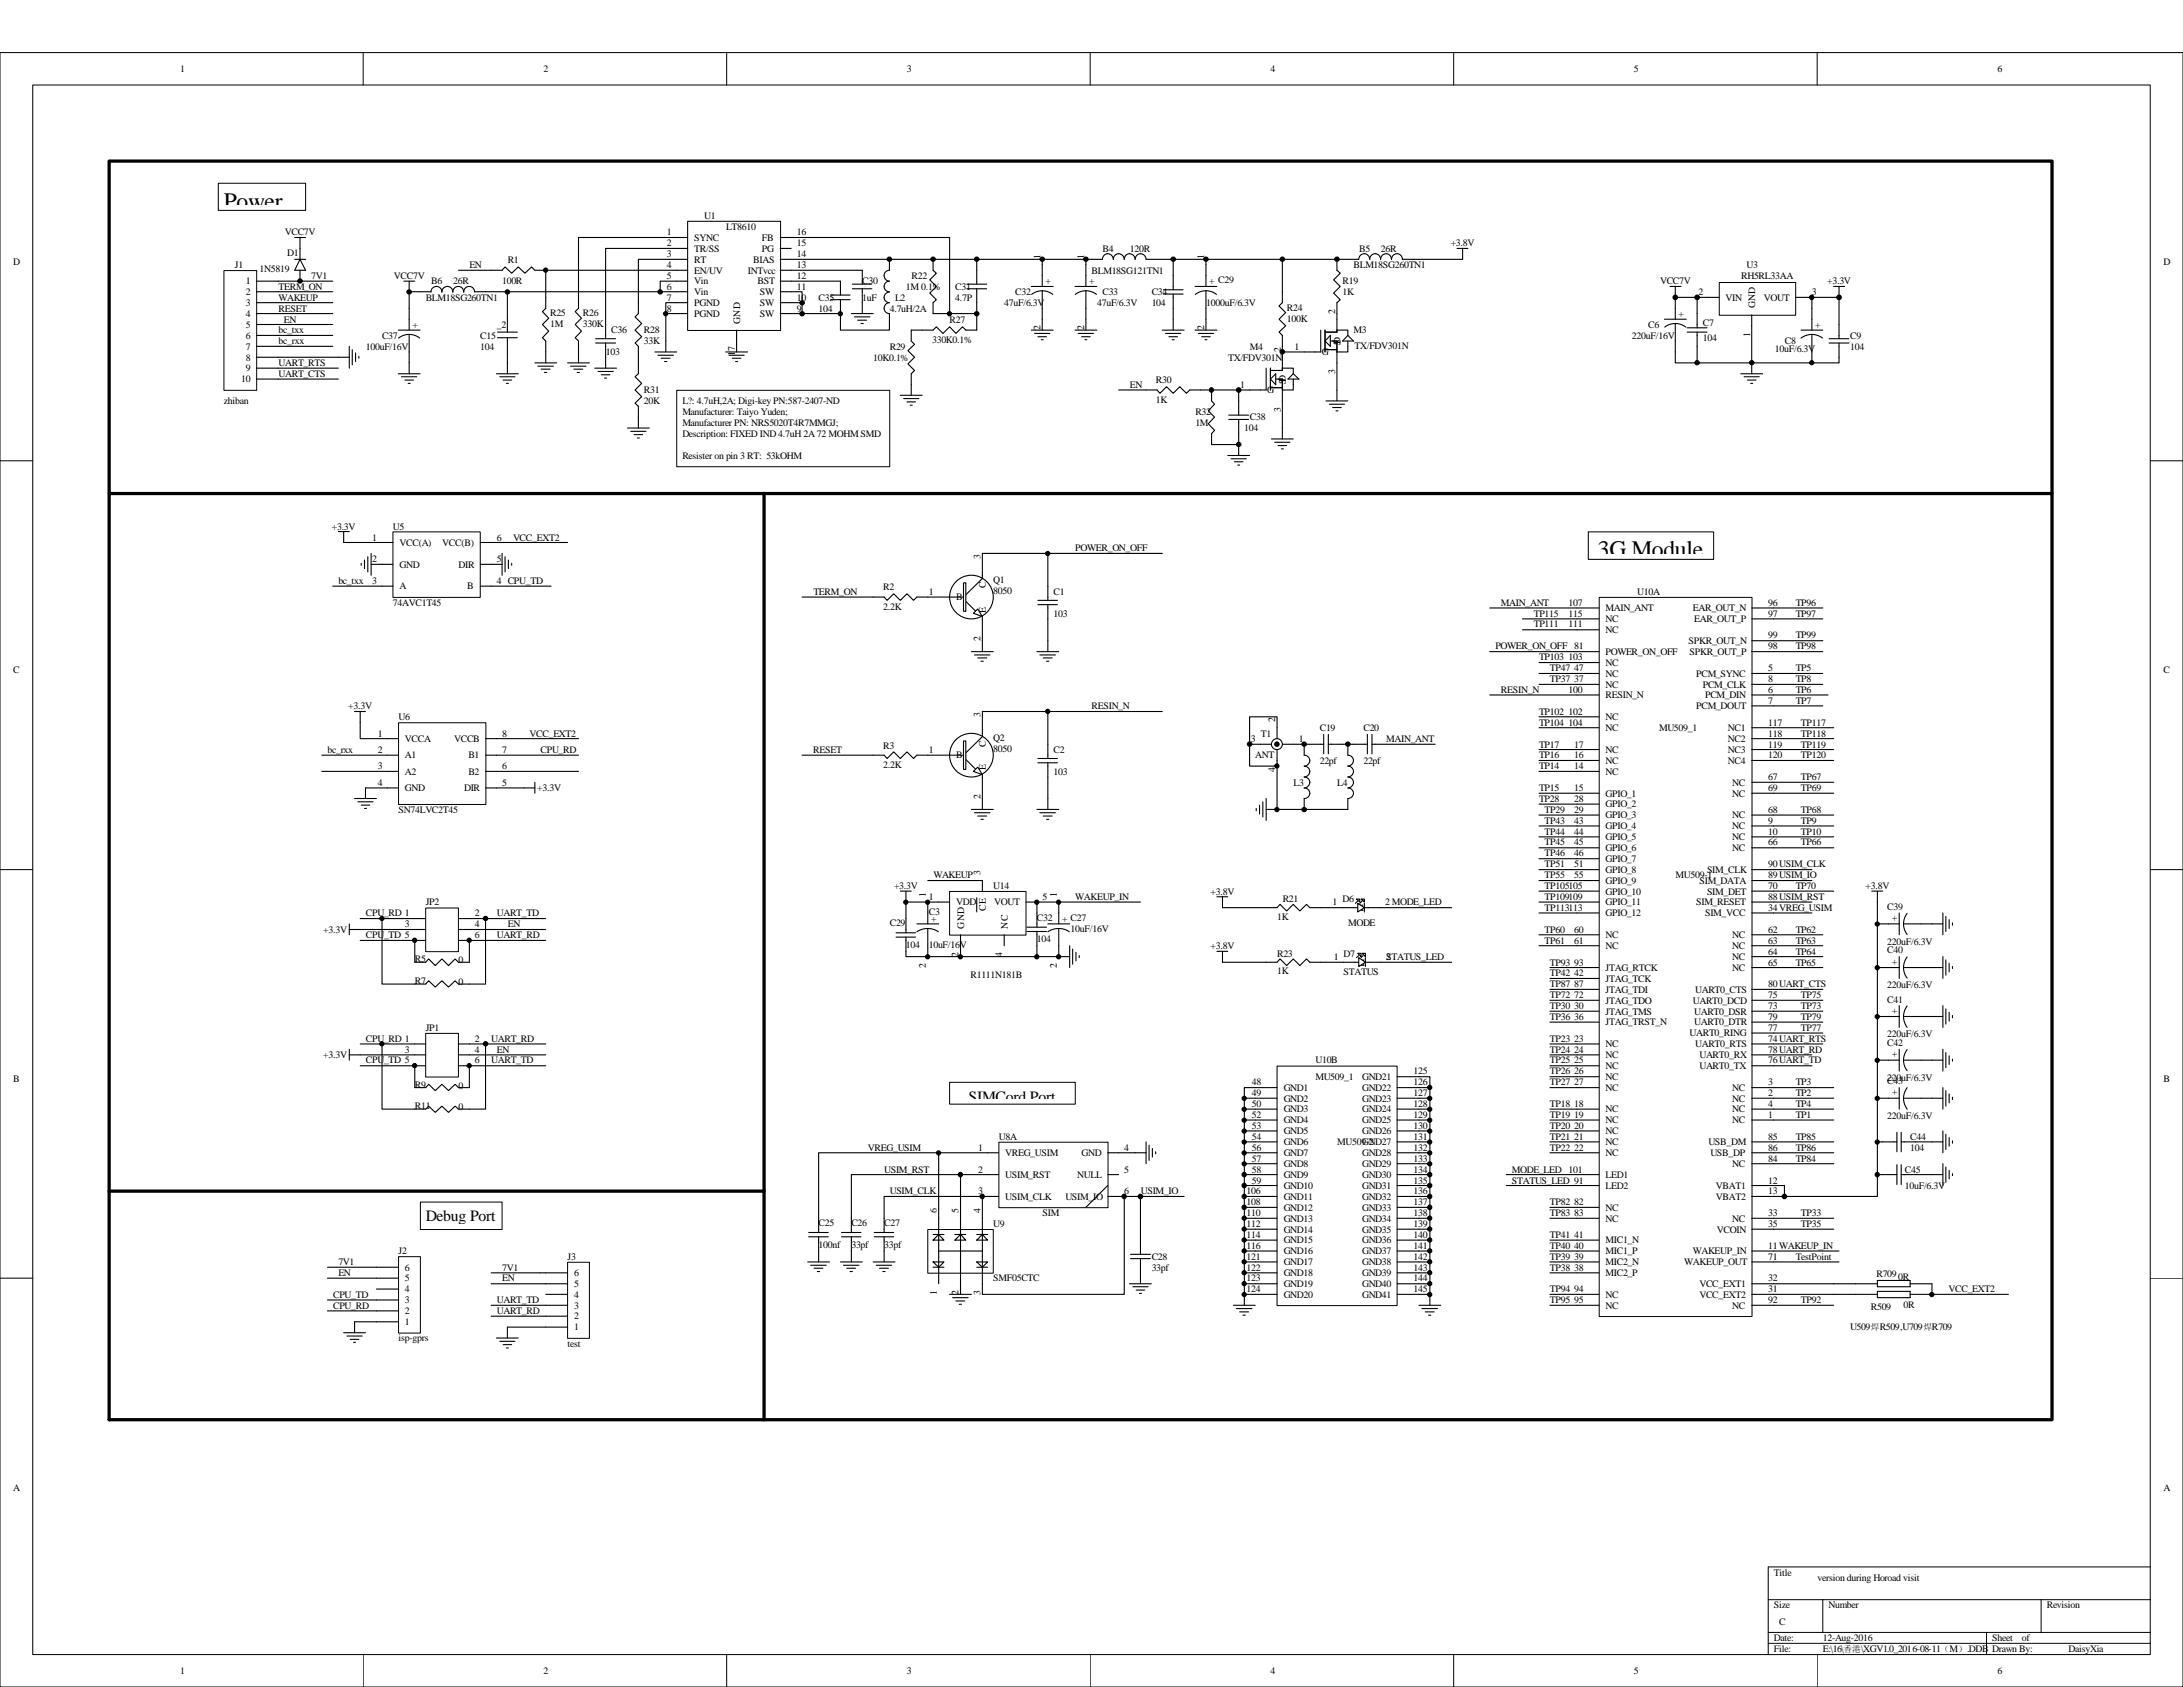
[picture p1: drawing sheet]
<svg xmlns="http://www.w3.org/2000/svg" width="279mm" height="216mm" viewBox="0 0 279 216" stroke-linecap="round" stroke-linejoin="round" font-family="sans-serif">
<defs><g id="words">
<g font-size="3">
<text x="28.7" y="26.7">Power</text>
<text x="204.5" y="71.3">3G Module</text>
</g>
<g font-size="2">
<text x="124" y="141">SIMCord Port</text>
<text x="54.5" y="156.3">Debug Port</text>
</g>
<g font-size="1.3">
<text x="23.1" y="9.2">1</text>
<text x="69.6" y="9.2">2</text>
<text x="116.1" y="9.2">3</text>
<text x="162.6" y="9.2">4</text>
<text x="209.1" y="9.2">5</text>
<text x="255.7" y="9.2">6</text>
<text x="90.1" y="28">U1</text>
<text x="92.9" y="29.4">LT8610</text>
<text x="1.7" y="33.9">D</text>
<text x="30.1" y="34.3">J1</text>
<text x="33.2" y="34.8">1N5819</text>
<text x="36.4" y="30.1">VCC7V</text>
<text x="36.7" y="32.8">D1</text>
<text x="39.8" y="35.7">7V1</text>
<text x="50.4" y="35.7">VCC7V</text>
<text x="60.1" y="34.3">EN</text>
<text x="65" y="33.6">R1</text>
<text x="85.3" y="30.1">1</text>
<text x="85.3" y="31.5">2</text>
<text x="85.3" y="32.9">3</text>
<text x="85.3" y="34.3">4</text>
<text x="85.3" y="35.7">5</text>
<text x="88.9" y="30.8">SYNC</text>
<text x="88.9" y="32.2">TR/SS</text>
<text x="88.9" y="33.6">RT</text>
<text x="88.9" y="35">EN/UV</text>
<text x="95.7" y="35">INTvcc</text>
<text x="96.4" y="33.6">BIAS</text>
<text x="97.5" y="32.2">PG</text>
<text x="97.5" y="30.8">FB</text>
<text x="102" y="35.7">12</text>
<text x="102" y="34.3">13</text>
<text x="102" y="32.9">14</text>
<text x="102" y="31.5">15</text>
<text x="102" y="30.1">16</text>
<text x="116.7" y="35.7">R22</text>
<text x="133.2" y="33.2" transform="rotate(-90 133.2 33.2)">1</text>
<text x="138.8" y="33.2" transform="rotate(-90 138.8 33.2)">1</text>
<text x="139.7" y="35">BLM18SG121TN1</text>
<text x="141.1" y="32.2">B4</text>
<text x="144.6" y="32.2">120R</text>
<text x="154.1" y="33.2" transform="rotate(-90 154.1 33.2)">1</text>
<text x="173.2" y="34.3">BLM18SG260TN1</text>
<text x="173.9" y="32.2">B5</text>
<text x="176.7" y="32.2">26R</text>
<text x="185.7" y="31.5">+3.8V</text>
<text x="222.8" y="35.7">RH5RL33AA</text>
<text x="223.5" y="34.3">U3</text>
<text x="276.9" y="33.9">D</text>
<text x="31.5" y="36.4">1</text>
<text x="31.5" y="37.8">2</text>
<text x="31.5" y="39.2">3</text>
<text x="31.5" y="40.6">4</text>
<text x="31.5" y="42">5</text>
<text x="35.6" y="38.5">WAKEUP</text>
<text x="35.6" y="39.9">RESET</text>
<text x="35.6" y="37.1">TERM_ON</text>
<text x="36.3" y="41.3">EN</text>
<text x="52.8" y="42">+</text>
<text x="54.5" y="38.5">BLM18SG260TN1</text>
<text x="55.2" y="36.4">B6</text>
<text x="58" y="36.4">26R</text>
<text x="63.6" y="42">_2</text>
<text x="64.3" y="36.4">100R</text>
<text x="70.4" y="40.4">R25</text>
<text x="70.4" y="41.8">1M</text>
<text x="74.6" y="40.4">R26</text>
<text x="74.6" y="41.8">330K</text>
<text x="85.3" y="37.1">6</text>
<text x="85.3" y="38.5">7</text>
<text x="85.3" y="39.9">8</text>
<text x="88.9" y="36.4">Vin</text>
<text x="88.9" y="37.8">Vin</text>
<text x="88.9" y="39.2">PGND</text>
<text x="88.9" y="40.6">PGND</text>
<text x="94.7" y="41.4" transform="rotate(-90 94.7 41.4)">GND</text>
<text x="96.9" y="36.4">BST</text>
<text x="97.2" y="40.6">SW</text>
<text x="97.2" y="39.2">SW</text>
<text x="97.2" y="37.8">SW</text>
<text x="102" y="39.9">9</text>
<text x="102" y="38.5">10</text>
<text x="102" y="37.1">11</text>
<text x="104.8" y="38.5">C35</text>
<text x="104.8" y="39.9">104</text>
<text x="110.4" y="36.4">C30</text>
<text x="110.4" y="38.5">1uF</text>
<text x="113.9" y="39.9">4.7uH/2A</text>
<text x="114.6" y="38.5">L2</text>
<text x="116" y="37.1">1M 0.1%</text>
<text x="121.5" y="41.3">R27</text>
<text x="122.3" y="37.1">C31</text>
<text x="122.3" y="38.5">4.7P</text>
<text x="128.5" y="39.2">47uF/6.3V</text>
<text x="129.9" y="37.8">C32</text>
<text x="133.8" y="36.4">+</text>
<text x="139.4" y="36.4">+</text>
<text x="140.4" y="39.2">47uF/6.3V</text>
<text x="141.1" y="37.8">C33</text>
<text x="147.4" y="37.8">C34</text>
<text x="147.4" y="39.2">104</text>
<text x="154.4" y="39.2">1000uF/6.3V</text>
<text x="154.8" y="36.4">+ C29</text>
<text x="164.7" y="39.8">R24</text>
<text x="164.7" y="41.1">100K</text>
<text x="170.9" y="40.2" transform="rotate(-90 170.9 40.2)">2</text>
<text x="171.8" y="36.4">R19</text>
<text x="171.8" y="37.8">1K</text>
<text x="210.9" y="42">C6</text>
<text x="212.5" y="36.4">VCC7V</text>
<text x="214.8" y="40.6">+</text>
<text x="217.4" y="37.8">2</text>
<text x="217.9" y="41.7">C7</text>
<text x="220.9" y="38.5">VIN</text>
<text x="224.7" y="39.5" transform="rotate(-90 224.7 39.5)">GND</text>
<text x="225.8" y="38.5">VOUT</text>
<text x="231.9" y="37.8">3</text>
<text x="232.3" y="42">+</text>
<text x="233.8" y="36.4">+3.3V</text>
<text x="31.5" y="43.3">6</text>
<text x="31.5" y="44.7">7</text>
<text x="31.5" y="46.1">8</text>
<text x="31.5" y="47.5">9</text>
<text x="35.6" y="46.9">UART_RTS</text>
<text x="35.6" y="42.7">bc_txx</text>
<text x="35.6" y="44.1">bc_rxx</text>
<text x="46.8" y="44.7">100uF/16V</text>
<text x="48.9" y="43.3">C37</text>
<text x="61.5" y="43.3">C15</text>
<text x="61.5" y="44.7">104</text>
<text x="77.6" y="45.5">103</text>
<text x="78.2" y="42.7">C36</text>
<text x="82.4" y="42.7">R28</text>
<text x="82.4" y="44.1">33K</text>
<text x="94.1" y="45.6" transform="rotate(-90 94.1 45.6)">17</text>
<text x="111.8" y="46.1">10K0.1%</text>
<text x="113.9" y="44.7">R29</text>
<text x="119.3" y="43.9">330K0.1%</text>
<text x="133.2" y="42.2" transform="rotate(-90 133.2 42.2)">2</text>
<text x="138.8" y="42.2" transform="rotate(-90 138.8 42.2)">2</text>
<text x="154.1" y="42.2" transform="rotate(-90 154.1 42.2)">2</text>
<text x="157.2" y="46.1">TX/FDV301N</text>
<text x="160" y="44.7">M4</text>
<text x="163.9" y="45" transform="rotate(-90 163.9 45)">2</text>
<text x="165.7" y="44.7">1</text>
<text x="169.2" y="45.5">G</text>
<text x="170.9" y="47.8" transform="rotate(-90 170.9 47.8)">3</text>
<text x="171.6" y="44.2" transform="rotate(-90 171.6 44.2)">S</text>
<text x="171.6" y="44.1" transform="rotate(-90 171.6 44.1)">D</text>
<text x="173.2" y="42.7">M3</text>
<text x="173.4" y="44.6">TX/FDV301N</text>
<text x="208.9" y="43.3">220uF/16V</text>
<text x="217.9" y="43.6">104</text>
<text x="224" y="43.1" transform="rotate(-90 224 43.1)">1</text>
<text x="227.2" y="45">10uF/6.3V</text>
<text x="228.4" y="44.1">C8</text>
<text x="236.8" y="43.3">C9</text>
<text x="236.8" y="44.7">104</text>
<text x="28.7" y="51.7">zhiban</text>
<text x="30.9" y="48.9">10</text>
<text x="35.6" y="48.3">UART_CTS</text>
<text x="82.4" y="50.3">R31</text>
<text x="82.4" y="51.7">20K</text>
<text x="87.3" y="51.7">L?: 4.7uH,2A; Digi-key PN:587-2407-ND</text>
<text x="87.3" y="53.1">Manufacturer: Taiyo Yuden;</text>
<text x="144.6" y="49.7">EN</text>
<text x="148" y="49.1">R30</text>
<text x="148" y="51.6">1K</text>
<text x="153" y="53.1">R32</text>
<text x="158.7" y="49.7">1</text>
<text x="160" y="53.8">C38</text>
<text x="162.2" y="50.3">G</text>
<text x="163.9" y="52.7" transform="rotate(-90 163.9 52.7)">3</text>
<text x="164.6" y="49.1" transform="rotate(-90 164.6 49.1)">SD</text>
<text x="87.3" y="54.5">Manufacturer PN: NRS5020T4R7MMGJ;</text>
<text x="87.3" y="55.9">Description: FIXED IND 4.7uH 2A 72 MOHM SMD</text>
<text x="87.3" y="58.7">Resister on pin 3 RT: 53kOHM</text>
<text x="153" y="54.5">1M</text>
<text x="159.3" y="55.2">104</text>
<text x="42.5" y="67.8">+3.3V</text>
<text x="47.6" y="69.2">1</text>
<text x="47.6" y="72">2</text>
<text x="50.3" y="67.8">U5</text>
<text x="51.1" y="69.8">VCC(A)</text>
<text x="56.6" y="69.8">VCC(B)</text>
<text x="63.6" y="72">5</text>
<text x="63.6" y="69.2">6</text>
<text x="65.7" y="69.2">VCC_EXT2</text>
<text x="125.5" y="71.5" transform="rotate(-90 125.5 71.5)">3</text>
<text x="137.6" y="70.6">POWER_ON_OFF</text>
<text x="43.3" y="74.8">bc_txx</text>
<text x="47.6" y="74.8">3</text>
<text x="50.3" y="77.5">74AVC1T45</text>
<text x="51.1" y="72.6">GND</text>
<text x="51.1" y="75.4">A</text>
<text x="58.7" y="72.6">DIR</text>
<text x="59.8" y="75.4">B</text>
<text x="63.6" y="74.8">4 CPU_TD</text>
<text x="104.1" y="76.2">TERM_ON</text>
<text x="113" y="75.6">R2</text>
<text x="118.9" y="76.2">1</text>
<text x="122.4" y="76.8">B</text>
<text x="126.2" y="75.3" transform="rotate(-90 126.2 75.3)">C</text>
<text x="127.1" y="74.6">Q1</text>
<text x="127.1" y="76">8050</text>
<text x="134.8" y="76.2">C1</text>
<text x="192.1" y="77.5">MAIN_ANT</text>
<text x="200.7" y="77.5">107</text>
<text x="209.5" y="76.2">U10A</text>
<text x="226.3" y="77.5">96</text>
<text x="229.8" y="77.5">TP96</text>
<text x="113" y="78.1">2.2K</text>
<text x="125.5" y="82" transform="rotate(-90 125.5 82)">2</text>
<text x="126.2" y="78.4" transform="rotate(-90 126.2 78.4)">E</text>
<text x="134.8" y="78.9">103</text>
<text x="191.4" y="83.1">POWER_ON_OFF 81</text>
<text x="196.3" y="78.9">TP115</text>
<text x="196.3" y="80.3">TP111</text>
<text x="200.7" y="78.9">115</text>
<text x="200.7" y="80.3">111</text>
<text x="205.5" y="78.2">MAIN_ANT</text>
<text x="205.5" y="79.6">NC</text>
<text x="205.5" y="81">NC</text>
<text x="205.5" y="83.8">POWER_ON_OFF</text>
<text x="216.1" y="82.4">SPKR_OUT_N</text>
<text x="216.2" y="83.8">SPKR_OUT_P</text>
<text x="216.7" y="78.2">EAR_OUT_N</text>
<text x="216.8" y="79.6">EAR_OUT_P</text>
<text x="226.3" y="81.7">99</text>
<text x="226.3" y="78.9">97</text>
<text x="226.3" y="83.1">98</text>
<text x="229.8" y="78.9">TP97</text>
<text x="229.8" y="83.1">TP98</text>
<text x="229.8" y="81.7">TP99</text>
<text x="1.7" y="86.2">C</text>
<text x="192.1" y="88.7">RESIN_N</text>
<text x="197" y="84.5">TP103</text>
<text x="198.4" y="87.3">TP37</text>
<text x="198.4" y="85.9">TP47</text>
<text x="200.7" y="84.5">103</text>
<text x="200.7" y="88.7">100</text>
<text x="201.5" y="85.9">47</text>
<text x="201.5" y="87.3">37</text>
<text x="205.5" y="85.2">NC</text>
<text x="205.5" y="86.6">NC</text>
<text x="205.5" y="88">NC</text>
<text x="205.5" y="89.4">RESIN_N</text>
<text x="217.1" y="86.6">PCM_SYNC</text>
<text x="217.9" y="88">PCM_CLK</text>
<text x="218.2" y="89.4">PCM_DIN</text>
<text x="226.3" y="88.7">6</text>
<text x="226.3" y="85.9">5</text>
<text x="226.3" y="87.3">8</text>
<text x="229.8" y="85.9">TP5</text>
<text x="229.8" y="88.7">TP6</text>
<text x="229.8" y="87.3">TP8</text>
<text x="276.9" y="86.2">C</text>
<text x="44.6" y="90.8">+3.3V</text>
<text x="48.3" y="94.3">1</text>
<text x="51" y="92.2">U6</text>
<text x="51.8" y="95">VCCA</text>
<text x="58.1" y="95">VCCB</text>
<text x="64.3" y="94.3">8</text>
<text x="67.8" y="94.3">VCC_EXT2</text>
<text x="113" y="95.8">R3</text>
<text x="125.5" y="91.8" transform="rotate(-90 125.5 91.8)">3</text>
<text x="126.2" y="95.5" transform="rotate(-90 126.2 95.5)">C</text>
<text x="127.1" y="94.8">Q2</text>
<text x="139.7" y="90.8">RESIN_N</text>
<text x="160.1" y="95">3</text>
<text x="161.4" y="94.3">T1</text>
<text x="163.2" y="92.5" transform="rotate(-90 163.2 92.5)">2</text>
<text x="166.2" y="95">1</text>
<text x="168.9" y="93.6">C19</text>
<text x="174.5" y="93.6">C20</text>
<text x="177.4" y="95">MAIN_ANT</text>
<text x="197" y="95.7">TP17</text>
<text x="197" y="91.5">TP102</text>
<text x="197" y="92.9">TP104</text>
<text x="200.7" y="91.5">102</text>
<text x="200.7" y="92.9">104</text>
<text x="201.5" y="95.7">17</text>
<text x="205.5" y="92.2">NC</text>
<text x="205.5" y="93.6">NC</text>
<text x="212.3" y="93.6">MU509_1</text>
<text x="217.1" y="90.8">PCM_DOUT</text>
<text x="221.1" y="93.6">NC1</text>
<text x="221.1" y="95">NC2</text>
<text x="226.3" y="90.1">7</text>
<text x="226.3" y="92.9">117</text>
<text x="226.3" y="94.3">118</text>
<text x="226.3" y="95.7">119</text>
<text x="229.8" y="90.1">TP7</text>
<text x="230.5" y="92.9">TP117</text>
<text x="230.5" y="94.3">TP118</text>
<text x="230.5" y="95.7">TP119</text>
<text x="41.9" y="96.4">bc_rxx</text>
<text x="48.3" y="96.4">2</text>
<text x="48.3" y="98.5">3</text>
<text x="48.3" y="100.5">4</text>
<text x="51.8" y="97.1">A1</text>
<text x="51.8" y="99.1">A2</text>
<text x="51.8" y="101.3">GND</text>
<text x="59.4" y="101.3">DIR</text>
<text x="59.9" y="99.1">B2</text>
<text x="59.9" y="97.1">B1</text>
<text x="64.3" y="100.5">5</text>
<text x="64.3" y="98.5">6</text>
<text x="64.3" y="96.4">7</text>
<text x="68.7" y="101.3">+3.3V</text>
<text x="69.2" y="96.4">CPU_RD</text>
<text x="104.1" y="96.4">RESET</text>
<text x="113" y="98.3">2.2K</text>
<text x="118.9" y="96.4">1</text>
<text x="122.4" y="97.1">B</text>
<text x="126.2" y="98.6" transform="rotate(-90 126.2 98.6)">E</text>
<text x="127.1" y="96.2">8050</text>
<text x="134.8" y="96.4">C2</text>
<text x="134.8" y="99.1">103</text>
<text x="160.7" y="97.1">ANT</text>
<text x="163.2" y="98.8" transform="rotate(-90 163.2 98.8)">4</text>
<text x="165.6" y="100.5">L3</text>
<text x="168.9" y="97.7">22pf</text>
<text x="171.2" y="100.5">L4</text>
<text x="174.5" y="97.7">22pf</text>
<text x="197" y="98.5">TP14</text>
<text x="197" y="101.3">TP15</text>
<text x="197" y="97.1">TP16</text>
<text x="201.5" y="97.1">16</text>
<text x="201.5" y="98.5">14</text>
<text x="201.5" y="101.3">15</text>
<text x="205.5" y="96.4">NC</text>
<text x="205.5" y="97.7">NC</text>
<text x="205.5" y="99.1">NC</text>
<text x="205.5" y="101.9">GPIO_1</text>
<text x="221.1" y="96.4">NC3</text>
<text x="221.1" y="97.7">NC4</text>
<text x="221.7" y="100.5">NC</text>
<text x="221.7" y="101.9">NC</text>
<text x="226.3" y="97.1">120</text>
<text x="226.3" y="99.9">67</text>
<text x="226.3" y="101.3">69</text>
<text x="230.5" y="99.9">TP67</text>
<text x="230.5" y="101.3">TP69</text>
<text x="230.5" y="97.1">TP120</text>
<text x="51" y="104">SN74LVC2T45</text>
<text x="125.5" y="102.2" transform="rotate(-90 125.5 102.2)">2</text>
<text x="197" y="102.6">TP28</text>
<text x="197.7" y="104">TP29</text>
<text x="197.7" y="105.4">TP43</text>
<text x="197.7" y="106.8">TP44</text>
<text x="201.5" y="102.6">28</text>
<text x="201.5" y="104">29</text>
<text x="201.5" y="105.4">43</text>
<text x="201.5" y="106.8">44</text>
<text x="205.5" y="103.3">GPIO_2</text>
<text x="205.5" y="104.7">GPIO_3</text>
<text x="205.5" y="106.1">GPIO_4</text>
<text x="205.5" y="107.5">GPIO_5</text>
<text x="221.7" y="104.7">NC</text>
<text x="221.7" y="106.1">NC</text>
<text x="221.7" y="107.5">NC</text>
<text x="226.3" y="104">68</text>
<text x="226.3" y="105.4">9</text>
<text x="226.3" y="106.8">10</text>
<text x="230.5" y="105.4">TP9</text>
<text x="230.5" y="106.8">TP10</text>
<text x="230.5" y="104">TP68</text>
<text x="114.4" y="113.8">+3.3V</text>
<text x="119.5" y="112.4">WAKEUP</text>
<text x="125.5" y="112" transform="rotate(-90 125.5 112)">3</text>
<text x="127.1" y="113.8">U14</text>
<text x="197.7" y="108.2">TP45</text>
<text x="197.7" y="109.6">TP46</text>
<text x="197.7" y="111">TP51</text>
<text x="197.7" y="112.4">TP55</text>
<text x="197.7" y="113.8">TP105105</text>
<text x="201.5" y="108.2">45</text>
<text x="201.5" y="109.6">46</text>
<text x="201.5" y="111">51</text>
<text x="201.5" y="112.4">55</text>
<text x="205.5" y="108.9">GPIO_6</text>
<text x="205.5" y="110.3">GPIO_7</text>
<text x="205.5" y="111.7">GPIO_8</text>
<text x="205.5" y="113.1">GPIO_9</text>
<text x="214.5" y="112.4">MU509-1</text>
<text x="217.5" y="113.1">SIM_DATA</text>
<text x="218.5" y="111.7">SIM_CLK</text>
<text x="221.7" y="108.9">NC</text>
<text x="226.3" y="112.4">89USIM_IO</text>
<text x="226.3" y="108.2">66</text>
<text x="226.3" y="111">90USIM_CLK</text>
<text x="226.3" y="113.8">70</text>
<text x="229.8" y="113.8">TP70</text>
<text x="230.5" y="108.2">TP66</text>
<text x="238.8" y="113.8">+3.8V</text>
<text x="41.4" y="119.4">+3.3V</text>
<text x="46.8" y="117.3">CPU_RD 1</text>
<text x="51.8" y="118.7">3</text>
<text x="54.5" y="115.9">JP2</text>
<text x="60.8" y="117.3">2</text>
<text x="60.8" y="118.7">4</text>
<text x="63.6" y="117.3">UART_TD</text>
<text x="65" y="118.7">EN</text>
<text x="113.9" y="118.5">C29</text>
<text x="118.5" y="114.8" transform="rotate(-90 118.5 114.8)">1</text>
<text x="118.9" y="117.1">C3</text>
<text x="118.9" y="115.2">1</text>
<text x="119.2" y="118">+</text>
<text x="122.4" y="115.9">VDD</text>
<text x="123.4" y="118.8" transform="rotate(-90 123.4 118.8)">GND</text>
<text x="126.2" y="116.6" transform="rotate(-90 126.2 116.6)">CE</text>
<text x="127.3" y="115.9">VOUT</text>
<text x="129" y="118.8" transform="rotate(-90 129 118.8)">NC</text>
<text x="132.7" y="117.9">C32</text>
<text x="133.4" y="115.2">5</text>
<text x="135.3" y="114.8" transform="rotate(-90 135.3 114.8)">1</text>
<text x="135.9" y="118">+ C27</text>
<text x="137" y="119.3">10uF/16V</text>
<text x="137.6" y="115.2">WAKEUP_IN</text>
<text x="154.9" y="114.5">+3.8V</text>
<text x="163.4" y="117.7">1K</text>
<text x="164.2" y="115.5">R21</text>
<text x="170.6" y="115.9">1</text>
<text x="171.8" y="115.5">D6</text>
<text x="172.6" y="118.5">MODE</text>
<text x="173.8" y="116.6">21</text>
<text x="177.3" y="115.9">2 MODE_LED</text>
<text x="197.7" y="119.4">TP60</text>
<text x="197.7" y="115.2">TP109109</text>
<text x="197.7" y="116.6">TP113113</text>
<text x="201.5" y="119.4">60</text>
<text x="205.5" y="114.5">GPIO_10</text>
<text x="205.5" y="115.9">GPIO_11</text>
<text x="205.5" y="117.3">GPIO_12</text>
<text x="217.1" y="115.9">SIM_RESET</text>
<text x="218.2" y="117.3">SIM_VCC</text>
<text x="218.5" y="114.5">SIM_DET</text>
<text x="226.3" y="116.6">34VREG_USIM</text>
<text x="226.3" y="115.2">88USIM_RST</text>
<text x="226.3" y="119.4">62</text>
<text x="229.8" y="119.4">TP62</text>
<text x="241.6" y="116.5">C39</text>
<text x="242.8" y="117.9" transform="rotate(-90 242.8 117.9)">+</text>
<text x="46.8" y="120.1">CPU_TD 5</text>
<text x="53.1" y="125.9">R7</text>
<text x="53.1" y="123.1">R5</text>
<text x="58.7" y="123.3">0</text>
<text x="60.8" y="120.1">6</text>
<text x="63.6" y="120.1">UART_RD</text>
<text x="116" y="121.3">104</text>
<text x="118.5" y="123.9" transform="rotate(-90 118.5 123.9)">2</text>
<text x="118.9" y="121.3">10uF/16V</text>
<text x="122.7" y="122.5" transform="rotate(-90 122.7 122.5)">2</text>
<text x="124.2" y="125.2">R1111N181B</text>
<text x="128.3" y="122.5" transform="rotate(-90 128.3 122.5)">4</text>
<text x="132.7" y="120.6">104</text>
<text x="135.3" y="123.9" transform="rotate(-90 135.3 123.9)">2</text>
<text x="154.9" y="121.5">+3.8V</text>
<text x="163.4" y="122.4">R23</text>
<text x="163.4" y="124.7">1K</text>
<text x="170.7" y="122.9">1</text>
<text x="172" y="122.4">D7</text>
<text x="172" y="124.8">STATUS</text>
<text x="173.9" y="123.6">21</text>
<text x="177.4" y="122.9">2</text>
<text x="177.4" y="122.9">STATUS_LED</text>
<text x="197.7" y="120.8">TP61</text>
<text x="198.4" y="125">TP42</text>
<text x="198.4" y="123.6">TP93</text>
<text x="201.5" y="120.8">61</text>
<text x="201.5" y="123.6">93</text>
<text x="201.5" y="125">42</text>
<text x="205.5" y="120.1">NC</text>
<text x="205.5" y="121.5">NC</text>
<text x="205.5" y="124.2">JTAG_RTCK</text>
<text x="205.5" y="125.6">JTAG_TCK</text>
<text x="221.7" y="120.1">NC</text>
<text x="221.7" y="121.5">NC</text>
<text x="221.7" y="122.9">NC</text>
<text x="221.7" y="124.2">NC</text>
<text x="226.3" y="120.8">63</text>
<text x="226.3" y="122.2">64</text>
<text x="226.3" y="123.6">65</text>
<text x="229.8" y="120.8">TP63</text>
<text x="229.8" y="122.2">TP64</text>
<text x="229.8" y="123.6">TP65</text>
<text x="241.6" y="122">C40</text>
<text x="241.6" y="120.9">220uF/6.3V</text>
<text x="242.8" y="123.4" transform="rotate(-90 242.8 123.4)">+</text>
<text x="54.5" y="131.9">JP1</text>
<text x="58.7" y="126.1">0</text>
<text x="198.4" y="129.1">TP30</text>
<text x="198.4" y="130.5">TP36</text>
<text x="198.4" y="127.8">TP72</text>
<text x="198.4" y="126.4">TP87</text>
<text x="201.5" y="126.4">87</text>
<text x="201.5" y="127.8">72</text>
<text x="201.5" y="129.1">30</text>
<text x="201.5" y="130.5">36</text>
<text x="205.5" y="127">JTAG_TDI</text>
<text x="205.5" y="128.4">JTAG_TDO</text>
<text x="205.5" y="129.8">JTAG_TMS</text>
<text x="205.5" y="131.2">JTAG_TRST_N</text>
<text x="216.7" y="128.4">UART0_DCD</text>
<text x="216.8" y="129.8">UART0_DSR</text>
<text x="216.8" y="131.2">UART0_DTR</text>
<text x="217" y="127">UART0_CTS</text>
<text x="226.3" y="127.8">75</text>
<text x="226.3" y="126.4">80UART_CTS</text>
<text x="226.3" y="129.1">73</text>
<text x="226.3" y="130.5">79</text>
<text x="226.3" y="131.9">77</text>
<text x="230.5" y="129.1">TP73</text>
<text x="230.5" y="127.8">TP75</text>
<text x="230.5" y="131.9">TP77</text>
<text x="230.5" y="130.5">TP79</text>
<text x="241.6" y="128.3">C41</text>
<text x="241.6" y="126.5">220uF/6.3V</text>
<text x="242.8" y="129.7" transform="rotate(-90 242.8 129.7)">+</text>
<text x="41.4" y="135.4">+3.3V</text>
<text x="46.8" y="133.3">CPU_RD 1</text>
<text x="46.8" y="136.1">CPU_TD 5</text>
<text x="51.8" y="134.7">3</text>
<text x="60.8" y="133.3">2</text>
<text x="60.8" y="134.7">4</text>
<text x="60.8" y="136.1">6</text>
<text x="62.9" y="133.3">UART_RD</text>
<text x="62.9" y="136.1">UART_TD</text>
<text x="63.6" y="134.7">EN</text>
<text x="168.4" y="136.1">U10B</text>
<text x="180.9" y="137.5">125</text>
<text x="198.4" y="133.3">TP23</text>
<text x="198.4" y="134.7">TP24</text>
<text x="198.4" y="136.1">TP25</text>
<text x="198.4" y="137.5">TP26</text>
<text x="201.5" y="133.3">23</text>
<text x="201.5" y="134.7">24</text>
<text x="201.5" y="136.1">25</text>
<text x="201.5" y="137.5">26</text>
<text x="205.5" y="134">NC</text>
<text x="205.5" y="135.4">NC</text>
<text x="205.5" y="136.8">NC</text>
<text x="216.2" y="132.6">UART0_RING</text>
<text x="217" y="134">UART0_RTS</text>
<text x="217.5" y="135.4">UART0_RX</text>
<text x="217.5" y="136.8">UART0_TX</text>
<text x="226.3" y="133.3">74UART_RTS</text>
<text x="226.3" y="134.7">78UART_RD</text>
<text x="226.3" y="136.1">76UART_TD</text>
<text x="241.6" y="133.9">C42</text>
<text x="241.6" y="132.8">220uF/6.3V</text>
<text x="242.8" y="135.3" transform="rotate(-90 242.8 135.3)">+</text>
<text x="1.7" y="138.5">B</text>
<text x="53.1" y="142">R11</text>
<text x="53.1" y="139.2">R9</text>
<text x="58.7" y="142.1">0</text>
<text x="58.7" y="139.3">0</text>
<text x="160.2" y="138.9">48</text>
<text x="160.2" y="140.3">49</text>
<text x="160.2" y="141.7">50</text>
<text x="160.2" y="143.1">52</text>
<text x="164.3" y="139.6">GND1</text>
<text x="164.3" y="141">GND2</text>
<text x="164.3" y="142.4">GND3</text>
<text x="164.3" y="143.8">GND4</text>
<text x="168.4" y="138.2">MU509_1</text>
<text x="174.3" y="138.2">GND21</text>
<text x="174.3" y="139.6">GND22</text>
<text x="174.3" y="141">GND23</text>
<text x="174.3" y="142.4">GND24</text>
<text x="174.3" y="143.8">GND25</text>
<text x="180.9" y="138.9">126</text>
<text x="180.9" y="140.3">127</text>
<text x="180.9" y="141.7">128</text>
<text x="180.9" y="143.1">129</text>
<text x="198.4" y="141.7">TP18</text>
<text x="198.4" y="143.1">TP19</text>
<text x="198.4" y="138.9">TP27</text>
<text x="201.5" y="138.9">27</text>
<text x="201.5" y="141.7">18</text>
<text x="201.5" y="143.1">19</text>
<text x="205.5" y="138.2">NC</text>
<text x="205.5" y="139.6">NC</text>
<text x="205.5" y="142.4">NC</text>
<text x="205.5" y="143.8">NC</text>
<text x="221.7" y="139.6">NC</text>
<text x="221.7" y="141">NC</text>
<text x="221.7" y="142.4">NC</text>
<text x="221.7" y="143.8">NC</text>
<text x="226.3" y="138.9">3</text>
<text x="226.3" y="140.3">2</text>
<text x="226.3" y="141.7">4</text>
<text x="226.3" y="143.1">1</text>
<text x="229.8" y="143.1">TP1</text>
<text x="229.8" y="140.3">TP2</text>
<text x="229.8" y="138.9">TP3</text>
<text x="229.8" y="141.7">TP4</text>
<text x="241.6" y="138.8">C43</text>
<text x="241.6" y="143.2">220uF/6.3V</text>
<text x="241.6" y="138.3">220uF/6.3V</text>
<text x="242.8" y="140.2" transform="rotate(-90 242.8 140.2)">+</text>
<text x="276.9" y="138.5">B</text>
<text x="111.1" y="147.3">VREG_USIM</text>
<text x="125.2" y="147.3">1</text>
<text x="127.8" y="145.9">U8A</text>
<text x="128.7" y="148">VREG_USIM</text>
<text x="138.4" y="148">GND</text>
<text x="143.9" y="147.3">4</text>
<text x="160.2" y="144.5">53</text>
<text x="160.2" y="145.9">54</text>
<text x="160.2" y="147.3">56</text>
<text x="160.2" y="148.7">57</text>
<text x="164.3" y="145.2">GND5</text>
<text x="164.3" y="146.6">GND6</text>
<text x="164.3" y="148">GND7</text>
<text x="164.3" y="149.4">GND8</text>
<text x="171.2" y="146.6">MU509-2</text>
<text x="174.3" y="145.2">GND26</text>
<text x="174.3" y="146.6">GND27</text>
<text x="174.3" y="148">GND28</text>
<text x="174.3" y="149.4">GND29</text>
<text x="180.9" y="144.5">130</text>
<text x="180.9" y="145.9">131</text>
<text x="180.9" y="147.3">132</text>
<text x="180.9" y="148.7">133</text>
<text x="198.4" y="144.5">TP20</text>
<text x="198.4" y="145.9">TP21</text>
<text x="198.4" y="147.3">TP22</text>
<text x="201.5" y="144.5">20</text>
<text x="201.5" y="145.9">21</text>
<text x="201.5" y="147.3">22</text>
<text x="205.5" y="145.2">NC</text>
<text x="205.5" y="146.6">NC</text>
<text x="205.5" y="148">NC</text>
<text x="218.7" y="146.6">USB_DM</text>
<text x="218.9" y="148">USB_DP</text>
<text x="221.7" y="149.4">NC</text>
<text x="226.3" y="147.3">86</text>
<text x="226.3" y="145.9">85</text>
<text x="226.3" y="148.7">84</text>
<text x="229.8" y="148.7">TP84</text>
<text x="229.8" y="145.9">TP85</text>
<text x="229.8" y="147.3">TP86</text>
<text x="244.5" y="145.9">C44</text>
<text x="244.5" y="147.3">104</text>
<text x="113.2" y="150.1">USIM_RST</text>
<text x="113.9" y="152.9">USIM_CLK</text>
<text x="119.9" y="155.2" transform="rotate(-90 119.9 155.2)">6</text>
<text x="122.7" y="155.2" transform="rotate(-90 122.7 155.2)">5</text>
<text x="125.2" y="150.1">2</text>
<text x="125.2" y="152.9">3</text>
<text x="125.5" y="155.2" transform="rotate(-90 125.5 155.2)">4</text>
<text x="128.7" y="150.7">USIM_RST</text>
<text x="128.7" y="153.5">USIM_CLK</text>
<text x="133.4" y="155.6">SIM</text>
<text x="136.4" y="153.5">USIM_IO</text>
<text x="137.9" y="150.7">NULL</text>
<text x="143.9" y="152.9">6</text>
<text x="143.9" y="150.1">5</text>
<text x="146" y="152.9">USIM_IO</text>
<text x="159.6" y="152.9">106</text>
<text x="159.6" y="154.2">108</text>
<text x="159.6" y="155.6">110</text>
<text x="160.2" y="150.1">58</text>
<text x="160.2" y="151.5">59</text>
<text x="164.3" y="150.7">GND9</text>
<text x="164.3" y="152.1">GND10</text>
<text x="164.3" y="153.5">GND11</text>
<text x="164.3" y="154.9">GND12</text>
<text x="174.3" y="150.7">GND30</text>
<text x="174.3" y="152.1">GND31</text>
<text x="174.3" y="153.5">GND32</text>
<text x="174.3" y="154.9">GND33</text>
<text x="180.9" y="150.1">134</text>
<text x="180.9" y="151.5">135</text>
<text x="180.9" y="152.9">136</text>
<text x="180.9" y="154.2">137</text>
<text x="180.9" y="155.6">138</text>
<text x="193.5" y="150.1">MODE_LED 101</text>
<text x="193.5" y="151.5">STATUS_LED 91</text>
<text x="198.4" y="154.2">TP82</text>
<text x="198.4" y="155.6">TP83</text>
<text x="201.5" y="154.2">82</text>
<text x="201.5" y="155.6">83</text>
<text x="205.5" y="154.9">NC</text>
<text x="205.5" y="150.7">LED1</text>
<text x="205.5" y="152.1">LED2</text>
<text x="219.6" y="152.1">VBAT1</text>
<text x="219.6" y="153.5">VBAT2</text>
<text x="226.3" y="151.5">12</text>
<text x="226.3" y="152.9">13</text>
<text x="226.3" y="155.6">33</text>
<text x="230.5" y="155.6">TP33</text>
<text x="243.8" y="150.1">C45</text>
<text x="243.8" y="152.1">10uF/6.3V</text>
<text x="43.3" y="161.9">7V1</text>
<text x="51" y="160.5">J2</text>
<text x="72.6" y="161.2">J3</text>
<text x="104.8" y="156.9">C25</text>
<text x="104.8" y="159.7">100nf</text>
<text x="109" y="156.9">C26</text>
<text x="109" y="159.7">33pf</text>
<text x="113.2" y="156.9">C27</text>
<text x="113.2" y="159.7">33pf</text>
<text x="127.1" y="157">U9</text>
<text x="147.4" y="161.2">C28</text>
<text x="159.6" y="157">112</text>
<text x="159.6" y="158.4">114</text>
<text x="159.6" y="159.8">116</text>
<text x="159.6" y="161.2">121</text>
<text x="164.3" y="156.3">GND13</text>
<text x="164.3" y="157.7">GND14</text>
<text x="164.3" y="159.1">GND15</text>
<text x="164.3" y="160.5">GND16</text>
<text x="164.3" y="161.9">GND17</text>
<text x="174.3" y="156.3">GND34</text>
<text x="174.3" y="157.7">GND35</text>
<text x="174.3" y="159.1">GND36</text>
<text x="174.3" y="160.5">GND37</text>
<text x="174.3" y="161.9">GND38</text>
<text x="180.9" y="157">139</text>
<text x="180.9" y="158.4">140</text>
<text x="180.9" y="159.8">141</text>
<text x="180.9" y="161.2">142</text>
<text x="198.4" y="161.2">TP39</text>
<text x="198.4" y="159.8">TP40</text>
<text x="198.4" y="158.4">TP41</text>
<text x="201.5" y="159.8">40</text>
<text x="201.5" y="161.2">39</text>
<text x="201.5" y="158.4">41</text>
<text x="205.5" y="160.5">MIC1_P</text>
<text x="205.5" y="161.9">MIC2_N</text>
<text x="205.5" y="159.1">MIC1_N</text>
<text x="205.5" y="156.3">NC</text>
<text x="215.6" y="161.9">WAKEUP_OUT</text>
<text x="216.7" y="160.5">WAKEUP_IN</text>
<text x="219.8" y="157.7">VCOIN</text>
<text x="221.7" y="156.3">NC</text>
<text x="226.3" y="159.8">11WAKEUP_IN</text>
<text x="226.3" y="161.2">71</text>
<text x="226.3" y="157">35</text>
<text x="229.8" y="161.2">TestPoint</text>
<text x="230.5" y="157">TP35</text>
<text x="42.6" y="167.5">CPU_RD</text>
<text x="42.6" y="166.1">CPU_TD</text>
<text x="43.3" y="163.3">EN</text>
<text x="51.8" y="166.8">3</text>
<text x="51.8" y="165.4">4</text>
<text x="51.8" y="164">5</text>
<text x="51.8" y="162.6">6</text>
<text x="63.6" y="166.8">UART_TD</text>
<text x="64.3" y="162.6">7V1</text>
<text x="64.3" y="164">EN</text>
<text x="73.5" y="167.5">3</text>
<text x="73.5" y="166.1">4</text>
<text x="73.5" y="164.7">5</text>
<text x="73.5" y="163.3">6</text>
<text x="119.9" y="165.7" transform="rotate(-90 119.9 165.7)">1</text>
<text x="122.7" y="165.7" transform="rotate(-90 122.7 165.7)">2</text>
<text x="125.5" y="165.7" transform="rotate(-90 125.5 165.7)">3</text>
<text x="127.1" y="164">SMF05CTC</text>
<text x="147.4" y="162.6">33pf</text>
<text x="159.6" y="162.6">122</text>
<text x="159.6" y="164">123</text>
<text x="159.6" y="165.4">124</text>
<text x="164.3" y="163.3">GND18</text>
<text x="164.3" y="164.7">GND19</text>
<text x="164.3" y="166.1">GND20</text>
<text x="174.3" y="163.3">GND39</text>
<text x="174.3" y="164.7">GND40</text>
<text x="174.3" y="166.1">GND41</text>
<text x="180.9" y="162.6">143</text>
<text x="180.9" y="164">144</text>
<text x="180.9" y="165.4">145</text>
<text x="198.4" y="162.6">TP38</text>
<text x="198.4" y="165.4">TP94</text>
<text x="198.4" y="166.8">TP95</text>
<text x="201.5" y="162.6">38</text>
<text x="201.5" y="165.4">94</text>
<text x="201.5" y="166.8">95</text>
<text x="205.5" y="163.3">MIC2_P</text>
<text x="205.5" y="166.1">NC</text>
<text x="205.5" y="167.5">NC</text>
<text x="217.5" y="164.7">VCC_EXT1</text>
<text x="217.5" y="166.1">VCC_EXT2</text>
<text x="221.7" y="167.5">NC</text>
<text x="226.3" y="164">32</text>
<text x="226.3" y="165.4">31</text>
<text x="226.3" y="166.8">92</text>
<text x="230.5" y="166.8">TP92</text>
<text x="239.4" y="167.6">R509</text>
<text x="240.2" y="163.4">R709</text>
<text x="243" y="163.9">0R</text>
<text x="243.6" y="167.3">0R</text>
<text x="249.4" y="165.4">VCC_EXT2</text>
<text x="51" y="171.7">isp-gprs</text>
<text x="51.8" y="169.6">1</text>
<text x="51.8" y="168.2">2</text>
<text x="63.6" y="168.2">UART_RD</text>
<text x="72.6" y="172.4">test</text>
<text x="73.5" y="170.3">1</text>
<text x="73.5" y="168.9">2</text>
<text x="236.8" y="170.3">U509</text>
<text x="1.7" y="190.8">A</text>
<text x="276.9" y="190.8">A</text>
<text x="227" y="201.7">Title</text>
<text x="232.6" y="202.4">version during Horoad visit</text>
<text x="227" y="205.8">Size</text>
<text x="227.7" y="207.9">C</text>
<text x="234" y="205.8">Number</text>
<text x="262" y="205.8">Revision</text>
<text x="23.1" y="214.2">1</text>
<text x="69.6" y="214.2">2</text>
<text x="116.1" y="214.2">3</text>
<text x="162.6" y="214.2">4</text>
<text x="209.1" y="214.2">5</text>
<text x="227" y="210">Date:</text>
<text x="227" y="211.4">File:</text>
<text x="233.3" y="211.4">E:\16\</text>
<text x="233.3" y="210">12-Aug-2016</text>
<text x="255" y="210">Sheet</text>
<text x="255.7" y="214.2">6</text>
<text x="258.8" y="210">of</text>
<text x="264.8" y="211.4">DaisyXia</text>
</g>
<g font-size="1.1">
<text x="239.4" y="170.3">焊R509,U709焊R709</text>
<text x="236" y="211.4">香香\XGV1.0_2016-08-11（M）.DDB Drawn By:</text>
</g>
</g></defs>
<g fill="none" stroke="#000" stroke-width=".13">
<path d="M0 6.7h279.4v209.2h-279.4zM4.2 10.9h271v200.9h-271zM46.5 6.7v4.2M93 6.7v4.2M139.5 6.7v4.2M186.1 6.7v4.2M232.6 6.7v4.2M0 59h4.2M275.2 59h4.2M0 111.3h4.2M275.2 111.3h4.2M0 163.6h4.2"/>
<path d="M275.2 163.6h4.2M46.5 211.7v4.2M93 211.7v4.2M139.5 211.7v4.2M186.1 211.7v4.2M226.3 204.7h48.9M226.3 208.9h48.9M226.3 210.3h48.9M232.6 211.7v4.2M233.3 204.7v4.2M254.3 208.9v2.8M261.2 204.7v4.2"/>
<path d="M275.2 200.5h-48.9v11.2"/>
</g>
<path d="M53.1 141.9h1.4l.4-.3 .8 .8 .9-.8 .8 .8 .9-.8 .4 .3h1.4M62.9 164.3h7" fill="none" stroke="#000" stroke-width=".14"/>
<path d="M118.8 157.4h8.3v5.5h-8.3z" fill="#fff"/>
<path d="M118.7 157.4h8.4v5.5h-8.4z" fill="none" stroke="#000" stroke-width=".13"/>
<g fill="none" stroke="#000" stroke-width=".14">
<path d="M103.5 158.3h2.5M103.5 157.7h2.5M104.8 155.9v1.8M104.8 158.3v1.8M107.7 158.3h2.5M107.7 157.7h2.5M109 155.9v1.8M109 158.3v1.8M111.9 158.3h2.5M111.9 157.7h2.5M113.2 155.9v1.8M113.2 158.3v1.8"/>
<path d="M119.4 158.7l.7-.7 .7 .7zM119.4 158h1.4M120.1 147.5v16.8M122.2 158.7l.7-.7 .7 .7zM122.2 158h1.4M122.9 150.3v14M125 158.7l.7-.7 .7 .7zM125 158h1.4M125.7 153.1v11.2M145.3 147.5h1.4M146 158.7v1.8M146.7 146.1v2.8"/>
<path d="M147.1 146.6v1.9M147.5 147v1.1M147.9 147.4v.3M119.4 161.5h1.4l-.7 .7zM119.4 162.2h1.4M120.1 160.1h5.6M125 161.5h1.4l-.7 .7zM125 162.2h1.4M144.6 164.3h2.8M144.7 161.1h2.5M144.7 160.5h2.5M145 164.7h1.9"/>
<path d="M145.4 165.1h1.1M145.8 165.5h.3M146 161.1v3.2"/>
</g>
<path d="M28 23.5h11.1v3.4h-11.1z" fill="#fff"/>
<path d="M27.9 23.5h11.2v3.4h-11.2z" fill="none" stroke="#000" stroke-width=".13"/>
<path d="M121.6 138.6h16v2.7h-16z" fill="#fff"/>
<path d="M121.5 138.5h16.1v2.8h-16.1z" fill="none" stroke="#000" stroke-width=".13"/>
<path d="M203.3 68.1h16v3.5h-16z" fill="#fff"/>
<path d="M203.3 68.1h16v3.5h-16z" fill="none" stroke="#000" stroke-width=".13"/>
<path d="M53.8 153.9h10.5v3.5h-10.5z" fill="#fff"/>
<path d="M53.8 153.8h10.5v3.6h-10.5z" fill="none" stroke="#000" stroke-width=".13"/>
<g fill="none" stroke="#000" stroke-width=".14">
<path d="M37.7 33.2h1.4M37.7 30.4h1.4M38.4 33.2l.7 1.4h-1.4zM38.4 30.4v2.8M38.4 34.6v1.4M35.6 41.5h7M151.6 153.1h-5.6v5.6M41.9 163.6h6.3M41.9 166.4h6.3M41.9 167.8h6.3M41.9 162.2h6.3M44 170.6h2.8"/>
<path d="M44.4 171h2M44.8 171.4h1.1M45.3 171.8h.2M45.4 169.2v1.4M62.9 162.9h6.2"/>
</g>
<path d="M14 152.4h83.8" fill="none" stroke="#000" stroke-width=".42"/>
<path d="M220.1 36.2h9.7v4.1h-9.7z" fill="#fff"/>
<path d="M220 36.2h9.8v4.1h-9.8z" fill="none" stroke="#000" stroke-width=".13"/>
<g fill="none" stroke="#000" stroke-width=".14">
<path d="M35.6 37.3h7M35.6 38.7h7M218.6 38.1h1.4M229.8 38.1h1.4M231.9 39.5v2.7M234.7 36.7h1.4M235.4 36.7v1.4M215.9 42.5h2.6M215.9 42h2.6M217.2 40.1v1.9M217.2 42.5v1.8M224.2 40.3v1.4"/>
<path d="M230.5 42.2h2.8M231.9 42.8a2.28 2.28 0 0 1 1.4 .5M231.9 42.8a2.41 2.41 0 0 0-1.4 .5M231.9 42.8v3.6M234.1 43.9h2.5M234.1 43.3h2.5M235.4 41.5v1.8M235.4 43.9v1.8M46.1 135h7M46.1 133.6h7M48.9 133.6v8.3h4.2M53.1 139.2h1.4l.4-.4 .8 .8 .9-.8 .8 .8 .9-.8 .4 .4h1.4"/>
<path d="M60.1 135h9.8M60.1 133.6h9.8M62.1 133.6v8.3h-2"/>
</g>
<path d="M54.5 132.3h4.2v5.5h-4.2z" fill="#fff"/>
<path d="M54.5 132.2h4.2v5.6h-4.2z" fill="none" stroke="#000" stroke-width=".13"/>
<path d="M53.1 133.6h1.4M53.1 135h1.4M53.1 136.4h1.4M58.7 133.6h1.4M58.7 135h1.4M58.7 136.4h1.4" fill="none" stroke="#000" stroke-width=".14"/>
<path d="M51.1 160.9h2.7v9.7h-2.7z" fill="#fff"/>
<path d="M51 160.8h2.8v9.8h-2.8z" fill="none" stroke="#000" stroke-width=".13"/>
<path d="M48.2 169.2h2.8M48.2 167.8h2.8M48.2 166.4h2.8M48.2 165h2.8M48.2 163.6h2.8M48.2 162.2h2.8" fill="none" stroke="#000" stroke-width=".14"/>
<path d="M72.7 161.6h2.7v9.7h-2.7z" fill="#fff"/>
<path d="M72.6 161.5h2.8v9.8h-2.8z" fill="none" stroke="#000" stroke-width=".13"/>
<g fill="none" stroke="#000" stroke-width=".14">
<path d="M35.6 44.3h7M35.6 42.9h7M190.7 77.8h11.1M161.3 95.3h1.4M163.4 93.1v1.4M163.4 95.9v1.4M164.1 95.3h5.3M166.9 95.3v1.3a.7 .7 0 0 1 .7 .7 .7 .7 0 0 1-.7 .7 .7 .7 0 0 1 .7 .7 .7 .7 0 0 1-.7 .7 .7 .7 0 0 1 .7 .7 .7 .7 0 0 1-.7 .7 .68 .68 0 0 1 .7 .7 .68 .68 0 0 1-.7 .7v1.4M169.4 94v2.5M170 95.3h1.8M170 94v2.5M172.5 95.3v1.3a.7 .7 0 0 1 .7 .7 .7 .7 0 0 1-.7 .7 .7 .7 0 0 1 .7 .7 .7 .7 0 0 1-.7 .7 .7 .7 0 0 1 .7 .7 .7 .7 0 0 1-.7 .7 .68 .68 0 0 1 .7 .7 .68 .68 0 0 1-.7 .7v1.4"/>
<path d="M173.2 95.3h1.8M175 94v2.5M175.6 95.3h8.1M175.6 94v2.5M190.7 83.4h11.1M190.7 88.9h11.1M156.5 116.2h6.9l.4-.5 .9 .9 .8-.9 .9 .9 .8-.9 .4 .5h1.4M160.8 103.5v.3M161.2 103v1.2M161.6 102.6v2M162.1 102.2v2.8M162.1 103.6h1.3"/>
<path d="M176.6 116.2h9.2M227 116.8h4.9M227 115.4h4.9M227 111.3h4.9M227 112.7h4.9M156.5 123.1h6.9l.4-.4 .9 .9 .8-.9 .9 .9 .8-.9 .4 .4h1.4M160.7 139.2h-1.4v26.5h1.4M176.7 123.1h9.1M181.6 137.8h1.4v27.9h-1.4M181.6 139.2h1.4M143.2 147.5h2.1M159.3 158.7h1.4"/>
<path d="M159.3 157.3h1.4M159.3 155.9h1.4M159.3 154.5h1.4M159.3 153.1h1.4M159.3 151.7h1.4M159.3 150.3h1.4M159.3 148.9h1.4M159.3 147.5h1.4M159.3 146.1h1.4M159.3 144.7h1.4M159.3 143.3h1.4M159.3 141.9h1.4"/>
<path d="M159.3 140.5h1.4M181.6 158.7h1.4M181.6 157.3h1.4M181.6 155.9h1.4M181.6 154.5h1.4M181.6 153.1h1.4M181.6 151.7h1.4M181.6 150.3h1.4M181.6 148.9h1.4M181.6 147.5h1.4M181.6 146.1h1.4M181.6 144.7h1.4"/>
<path d="M181.6 143.3h1.4M181.6 141.9h1.4M181.6 140.5h1.4M192.8 151.7h9M192.8 150.3h9M227 151.7h1.4v1.4M62.9 168.4h9.7M62.9 167h9.7M63.5 171.2h2.8M64 171.7h1.9M64.4 172.1h1.1M64.8 172.5h.3"/>
<path d="M69.9 165.7h2.7M69.9 164.3h2.7M69.9 162.9h2.7M72.6 169.8h-7.7v1.4M157.9 167h2.8M158.2 167.5h2M158.7 167.9h1.1M159.1 168.3h.3M159.3 164.3h1.4M159.3 162.9h1.4M159.3 161.5h1.4M159.3 160.1h1.4"/>
<path d="M159.3 165.7v1.3M181.6 167h2.8M181.6 164.3h1.4M181.6 162.9h1.4M181.6 161.5h1.4M181.6 160.1h1.4M182 167.5h2M182.4 167.9h1.2M182.8 168.3h.3M183 165.7v1.3"/>
<circle cx="163.4" cy="95.2" r=".7"/>
</g>
<path d="M163.3 95.1h.2v.2h-.2z" fill="none" stroke="#000" stroke-width=".42"/>
<path d="M204.7 76.5h19.5v92h-19.5z" fill="#fff"/>
<path d="M204.7 76.5h19.5v92h-19.5z" fill="none" stroke="#000" stroke-width=".13"/>
<g fill="none" stroke="#000" stroke-width=".14">
<path d="M35.6 40.1h7M201.8 77.8h2.8M201.8 79.2h2.8M224.2 77.8h2.8M224.2 79.2h2.8M201.8 80.6h2.8M201.8 83.4h2.8M201.8 84.8h2.8M201.8 86.2h2.8M201.8 87.6h2.8M201.8 88.9h2.8M201.8 91.7h2.8"/>
<path d="M201.8 93.1h2.8M201.8 95.9h2.8M201.8 97.3h2.8M201.8 98.7h2.8M224.2 83.4h2.8M224.2 86.2h2.8M224.2 87.6h2.8M224.2 88.9h2.8M224.2 93.1h2.8M224.2 95.9h2.8M224.2 97.3h2.8M224.2 82h2.8"/>
<path d="M224.2 90.3h2.8M224.2 94.5h2.8M201.8 101.5h2.8M201.8 102.9h2.8M201.8 104.3h2.8M201.8 105.7h2.8M201.8 107.1h2.8M201.8 108.5h2.8M201.8 109.9h2.8M201.8 111.3h2.8M201.8 112.7h2.8M201.8 114h2.8"/>
<path d="M201.8 115.4h2.8M201.8 116.8h2.8M201.8 119.6h2.8M224.2 101.5h2.8M224.2 104.3h2.8M224.2 105.7h2.8M224.2 107.1h2.8M224.2 108.5h2.8M224.2 111.3h2.8M224.2 112.7h2.8M224.2 114h2.8M224.2 115.4h2.8"/>
<path d="M224.2 116.8h2.8M224.2 119.6h2.8M224.2 100.1h2.8M201.8 121h2.8M201.8 123.8h2.8M201.8 125.2h2.8M201.8 126.6h2.8M201.8 128h2.8M201.8 129.4h2.8M201.8 130.8h2.8M201.8 133.6h2.8M201.8 135h2.8"/>
<path d="M201.8 136.4h2.8M201.8 137.8h2.8M201.8 139.2h2.8M224.2 121h2.8M224.2 123.8h2.8M224.2 126.6h2.8M224.2 128h2.8M224.2 129.4h2.8M224.2 130.8h2.8M224.2 133.6h2.8M224.2 135h7.7M224.2 136.4h7.7"/>
<path d="M224.2 139.2h2.8M224.2 122.4h2.8M224.2 132.2h2.8M201.8 141.9h2.8M201.8 143.3h2.8M201.8 144.7h2.8M201.8 146.1h2.8M201.8 147.5h2.8M201.8 154.5h2.8M201.8 150.3h2.8M201.8 151.7h2.8M201.8 158.7h2.8"/>
<path d="M201.8 155.9h2.8M224.2 141.9h2.8M224.2 143.3h2.8M224.2 146.1h2.8M224.2 140.5h2.8M224.2 147.5h2.8M224.2 151.7h2.8M224.2 155.9h2.8M224.2 148.9h2.8M224.2 153.1h2.8M224.2 157.3h2.8M201.8 160.1h2.8"/>
<path d="M201.8 161.5h2.8M201.8 162.9h2.8M201.8 165.7h2.8M201.8 167h2.8M224.2 160.1h11.2M224.2 161.5h11.2M224.2 165.7h10.5M224.2 167h2.8M224.2 164.3h2.8"/>
</g>
<path d="M28.7 34.7h4.2v15.3h-4.2z" fill="#fff"/>
<path d="M28.7 34.6h4.2v15.4h-4.2z" fill="none" stroke="#000" stroke-width=".13"/>
<path d="M32.8 36h2.8M32.8 37.3h2.8M32.8 38.7h2.8M32.8 40.1h2.8M32.8 41.5h2.8M32.8 42.9h2.8M32.8 44.3h2.8M32.8 45.7h2.8M32.8 47.1h2.8M32.8 48.5h2.8" fill="none" stroke="#000" stroke-width=".14"/>
<path d="M163.5 136.5h15.3v30.6h-15.3z" fill="#fff"/>
<path d="M163.4 136.4h15.4v30.7h-15.4z" fill="none" stroke="#000" stroke-width=".13"/>
<g fill="none" stroke="#000" stroke-width=".14">
<path d="M171.8 116.2h4.8M173.8 115.3l-.3 .3M160.7 139.2h2.7M178.8 139.2h2.8M178.8 137.8h2.8M160.7 140.5h2.7M160.7 141.9h2.7M160.7 143.3h2.7M160.7 144.7h2.7M160.7 146.1h2.7M160.7 147.5h2.7M160.7 148.9h2.7"/>
<path d="M160.7 150.3h2.7M160.7 151.7h2.7M160.7 153.1h2.7M160.7 154.5h2.7M160.7 155.9h2.7M160.7 157.3h2.7M160.7 158.7h2.7M178.8 140.5h2.8M178.8 141.9h2.8M178.8 143.3h2.8M178.8 144.7h2.8M178.8 146.1h2.8"/>
<path d="M178.8 147.5h2.8M178.8 148.9h2.8M178.8 150.3h2.8M178.8 151.7h2.8M178.8 153.1h2.8M178.8 154.5h2.8M178.8 155.9h2.8M178.8 157.3h2.8M178.8 158.7h2.8M160.7 160.1h2.7M160.7 161.5h2.7M160.7 162.9h2.7"/>
<path d="M160.7 164.3h2.7M160.7 165.7h2.7M178.8 160.1h2.8M178.8 161.5h2.8M178.8 162.9h2.8M178.8 164.3h2.8M178.8 165.7h2.8"/>
</g>
<path d="M173.8 115.6l.8 .6-.8 .5z" fill="#fff"/>
<path d="M173.8 115.6l.8 .6-.8 .5z" fill="none" stroke="#000" stroke-width=".14"/>
<path d="M173.6 115.1h.4v.3z" fill="#fff"/>
<path d="M173.6 115.1h.4v.3zM174.3 115.3l-.3 .3M174.6 115.6v1.1" fill="none" stroke="#000" stroke-width=".14"/>
<path d="M174.2 115.1h.4v.3z" fill="#fff"/>
<path d="M174.2 115.1h.4v.3zM172 123.1h4.7M173.9 122.3l-.3 .3" fill="none" stroke="#000" stroke-width=".14"/>
<path d="M173.9 122.6l.9 .5-.9 .6z" fill="#fff"/>
<path d="M173.9 122.6l.9 .5-.9 .6z" fill="none" stroke="#000" stroke-width=".14"/>
<path d="M173.8 122h.4v.4z" fill="#fff"/>
<path d="M173.8 122h.4v.4zM174.5 122.3l-.3 .3M174.8 122.6v1.1" fill="none" stroke="#000" stroke-width=".14"/>
<path d="M174.3 122h.5v.4z" fill="#fff"/>
<g fill="none" stroke="#000" stroke-width=".14">
<path d="M35.6 36h7M214.4 38.1v2.8M231.9 38.1v1.4M43.3 45.7h1.4M44.7 44.3v2.8M45.1 44.7v2M45.5 45.2v1.1M45.9 45.6v.2M213 40.9h2.8M214.4 41.4a2.19 2.19 0 0 1 1.4 .5M214.4 41.4a2.19 2.19 0 0 0-1.3 .5M214.4 41.4v3.6"/>
<path d="M46.1 119h7M46.1 117.6h7M48.9 117.6v8.3h5.6l.4-.4 .8 .8 .9-.8 .8 .8 .9-.8 .4 .4h3.4v-8.3M60.1 119h9.8M60.1 117.6h9.8M169 116.2h2.8M44.7 134.3v1.4M44.7 135h1.4M53.1 123.1h1.4l.4-.4 .8 .9 .9-.9 .8 .9 .9-.9 .4 .4h1.4M169 123.1h3M174.3 122h.5v.4z"/>
</g>
<path d="M54.5 116.2h4.2v5.6h-4.2z" fill="#fff"/>
<path d="M54.5 116.2h4.2v5.6h-4.2z" fill="none" stroke="#000" stroke-width=".13"/>
<g fill="none" stroke="#000" stroke-width=".14">
<path d="M217.2 38.1v2M231.2 38.1h4.2v3.4M214.4 45v1.4h21v-.7M217.2 44.3v2.1M159.9 95.3h1.4M163.4 93.1v-1.4h-3.5v6.3h3.5M163.4 97.3v6.3h9.1M171.8 95.3h1.4M44.7 119h1.4M44.7 118.2v1.4M53.1 117.6h1.4M53.1 119h1.4"/>
<path d="M58.7 117.6h1.4M58.7 119h1.4M46.1 136.4h7v2.8M46.1 120.4h7v2.7M53.1 120.4h1.4M58.7 120.4h1.4M69.9 136.4h-9.8v2.8M69.9 120.4h-9.8v2.7M126.4 147.5h-21.6v8.4M126.4 150.3h-17.4v5.6M126.4 153.1h-13.2v2.8M143.9 153.1v12.6h-18.2v-1.4"/>
</g>
<path d="M50.3 68.1h11.2v8.4h-11.2z" fill="#fff"/>
<path d="M50.3 68.1h11.2v8.4h-11.2z" fill="none" stroke="#000" stroke-width=".13"/>
<g fill="none" stroke="#000" stroke-width=".14">
<path d="M51.7 36h1.4M52.4 36v1.3M52.4 39.5v2.7M153 36.7h2.7M154.3 37.2a2.19 2.19 0 0 1 1.4 .5M154.3 37.2a2.19 2.19 0 0 0-1.3 .5M154.3 33.9v2.8M154.3 37.2v3.7M172.5 33.2h1.4a.7 .7 0 0 1 .7-.7 .7 .7 0 0 1 .7 .7 .7 .7 0 0 1 .7-.7 .7 .7 0 0 1 .7 .7 .7 .7 0 0 1 .7-.7 .7 .7 0 0 1 .7 .7 .7 .7 0 0 1 .7-.7 .7 .7 0 0 1 .7 .7h7.7M51 42.2h2.8M52.4 42.8a2.19 2.19 0 0 1 1.3 .5M52.4 42.8a2.19 2.19 0 0 0-1.4 .5"/>
<path d="M52.4 42.8v3.6M63.7 43.2h2.5M63.7 42.5h2.5M64.9 40.9v1.6M64.9 43.2v1.8M43.3 68h1.4M44 68v1.4h6.3M46.2 72.1v.2M46.7 71.7v1.1M47.1 71.2v2M47.5 72.2h2.8M47.5 70.8v2.8"/>
<path d="M48.9 75h1.4M61.5 69.4h1.4M61.5 72.2h1.4M61.5 75h1.4M240.3 115.4v37.7h-13.3M240.3 118.2h2.8M243.1 116.8v2.8M243.6 118.2a2.19 2.19 0 0 0 .5 1.4M243.6 118.2h5.1M244.1 116.9a2.28 2.28 0 0 0-.5 1.3M248.7 116.8v2.8M249 117.3v1.9"/>
<path d="M249.5 117.7v1.1M249.9 118.1v.3M240.3 135.7h2.8M240.3 130.1h2.8M240.3 123.8h2.8M243.1 122.4v2.8M243.1 128.7v2.8M243.1 134.3v2.8M243.1 139.2v2.7M243.6 135.7a2.19 2.19 0 0 0 .5 1.3M243.6 130.1a2.41 2.41 0 0 0 .5 1.4M243.6 123.8a2.19 2.19 0 0 0 .5 1.4"/>
<path d="M243.6 135.7h5.1M243.6 130.1h5.1M243.6 123.8h5.1M244.1 139.2a2.38 2.38 0 0 0-.5 1.3M244.1 134.3a2.28 2.28 0 0 0-.5 1.4M244.1 128.7a2.28 2.28 0 0 0-.5 1.4M244.1 122.5a2.28 2.28 0 0 0-.5 1.3M248.7 122.4v2.8M248.7 128.7v2.8M248.7 134.3v2.8M248.7 139.2v2.7M249 122.9v1.9"/>
<path d="M249 129.1v2M249 134.7v2M249 139.6v2M249.5 123.3v1.1M249.5 129.5v1.2M249.5 135.1v1.1M249.5 140v1.1M249.9 123.7v.3M249.9 130v.3M249.9 135.6v.2M240.3 146.1h2.5M240.3 140.5h2.8"/>
<path d="M240.3 150.3h2.5M242.8 144.9v2.5M242.8 149.1v2.5M243.3 146.1h5.4M243.3 144.9v2.5M243.3 149.1v2.5M243.3 150.3h5.4M243.6 140.5a2.41 2.41 0 0 0 .5 1.4M243.6 140.5h5.1M248.7 144.7v2.8M248.7 148.9v2.8M249 145.2v1.9"/>
<path d="M249 149.4v1.9M249.5 145.6v1.1M249.5 149.8v1.1M249.9 140.4v.3M249.9 146v.3M249.9 150.2v.3"/>
</g>
<path d="M88.1 28.4h11.8v13.9h-11.8z" fill="#fff"/>
<path d="M88 28.3h11.9v14h-11.9z" fill="none" stroke="#000" stroke-width=".13"/>
<g fill="none" stroke="#000" stroke-width=".14">
<path d="M55.2 37.4a.7 .7 0 0 1 .7-.7 .7 .7 0 0 1 .7 .7 .7 .7 0 0 1 .7-.7 .7 .7 0 0 1 .7 .7 .7 .7 0 0 1 .7-.7 .7 .7 0 0 1 .7 .7 .7 .7 0 0 1 .7-.7 .7 .7 0 0 1 .6 .7M55.2 37.3h-2.8v2.2M58.7 34.6h5.6l.3-.4 .9 .8 .8-.8 .9 .8 .8-.8 .5 .4h1.4M60.7 37.3h1.4M64.9 37.3v3.6M69.9 38.1v1.4l-.5 .4 .8 .8-.8 .8 .8 .9-.8 .8 .5 .4v2.8M86.6 34.6h1.4M86.6 36h1.4M86.6 37.3h1.4M88 30.4h-14v9.1l-.4 .4 .8 .8-.8 .8 .8 .9-.8 .8 .4 .4v2.8M88 33.2h-6.3v6.9l-.4 .5 .8 .8-.8 .8 .8 .9-.8 .8 .4 .4v1.4M88 38.7h-2.8v6.3"/>
<path d="M88 31.8h-10.5v11.5M99.9 30.4h1.4M99.9 31.8h1.4M99.9 33.2h1.4M99.9 34.6h10.5v1.8M99.9 36h7.7v1.8M99.9 37.3h1.4M99.9 38.7h2.8M106.3 37.8h2.5M106.3 38.4h2.5M107.6 38.4v1.7M109.1 36.4h2.5"/>
<path d="M109.1 37h2.5M110.4 37v3.1M113.8 37.4a.68 .68 0 0 0-.6 .7 .68 .68 0 0 0 .6 .6 .7 .7 0 0 0-.6 .7 .7 .7 0 0 0 .6 .7v1.4M113.8 33.2v1.4a.7 .7 0 0 0-.6 .7 .7 .7 0 0 0 .6 .7 .68 .68 0 0 0-.6 .7 .68 .68 0 0 0 .6 .6M119.4 33.2v1.4l.4 .4-.8 .8 .8 .9-.8 .8 .8 .9-.4 .3v1.4M123.7 36.4h2.6M123.7 37h2.6M125 33.2v3.2M125 37v1.7M132 36.7h2.8M133.4 37.2a2.19 2.19 0 0 1 1.3 .5M133.4 37.2a2.19 2.19 0 0 0-1.4 .5"/>
<path d="M133.4 33.2v3.5M133.4 37.2v5M137.6 36.7h2.8M139 37.2a2.19 2.19 0 0 1 1.3 .5M139 37.2a2.19 2.19 0 0 0-1.4 .5M139 33.9v2.8M139 37.2v5M139.7 33.2h1.4a.7 .7 0 0 1 .7-.7 .7 .7 0 0 1 .7 .7 .7 .7 0 0 1 .7-.7 .7 .7 0 0 1 .7 .7 .7 .7 0 0 1 .7-.7 .7 .7 0 0 1 .7 .7 .7 .7 0 0 1 .7-.7 .7 .7 0 0 1 .7 .7h7.6v.7M148.9 37.1h2.5M148.9 37.6h2.5M150.2 33.2v3.9M150.2 37.6v4.6"/>
<path d="M164.1 37.3v1.4l-.4 .5 .9 .8-.9 .9 .9 .8-.9 .8 .4 .4v1.4M171.1 33.2v1.4l.4 .4-.8 .8 .8 .9-.8 .8 .8 .9-.4 .3v3.8h-1.5M213.7 36.7h1.4M214.4 36.7v1.4h4.2M51 47.8h2.8M51.4 48.2h1.9M51.8 48.6h1.1M52.2 49.1h.3M52.4 46.4v1.4M63.5 47.8h2.8M64 48.2h1.9M64.4 48.6h1.1"/>
<path d="M64.8 49.1h.3M64.9 45v2.8M68.5 46.4h2.7M68.8 46.9h2M69.3 47.2h1.1M69.7 47.7h.3M72.6 46.4h2.8M73 46.9h2M73.4 47.2h1.2M73.9 47.7h.3M76.1 47.1h2.8M76.2 43.3h2.6"/>
<path d="M76.2 43.9h2.6M76.5 47.5h2M77 48h1.1M77.4 48.4h.2M77.5 43.9v3.2M80.3 54.8h2.8M80.7 55.2h2M81.2 55.6h1.1M81.6 56h.2M81.7 53.4v1.4M83.8 45h2.8M84.2 45.5h2"/>
<path d="M84.6 45.8h1.2M85 46.3h.3M85.2 40.1h2.8M92.9 45h2.8M93.3 45.5h2M93.7 45.8h1.1M94.1 46.3h.3M94.3 42.2v2.8M99.9 40.1h1.4M109 40.1h2.8M109.3 40.6h2M109.8 41h1.1"/>
<path d="M110.2 41.4h.3M115.2 50.6h2.8M115.7 51h1.9M116.1 51.4h1.1M116.5 51.9h.3M125 42.2h-1.4l-.4-.4-.9 .9-.8-.9-.8 .9-.9-.9-.4 .4h-2.8v1.4l.5 .5-.9 .8 .9 .8-.9 .9 .9 .8-.5 .4v2.8M132 42.2h2.8M132.4 42.7h2M132.8 43.1h1.1M133.3 43.5h.2M137.6 42.2h2.8M138 42.7h2"/>
<path d="M138.4 43.1h1.1M138.9 43.5h.2M148.8 42.2h2.8M149.2 42.7h1.9M149.6 43.1h1.1M150 43.5h.3M153 42.2h2.7M153.4 42.7h1.9M153.8 43.1h1.1M154.2 43.5h.3M154.3 40.9v1.3M155.1 49.9v1.4l.3 .4-.8 .9 .8 .8-.8 .8 .8 .9-.3 .4v1.4h3.4v-3.2"/>
<path d="M157.1 58.3h2.8M157.3 53.1h2.5M157.3 53.7h2.5M157.6 58.7h1.9M158 59.1h1.1M158.4 59.5h.3M158.5 49.9v3.2M158.5 56.9v1.4M162.1 47.1v2.8h-9.8l-.5 .4-.8-.8-.8 .8-.9-.8-.8 .8-.4-.4h-4.9M162.6 47.1v2.8M162.6 49.6h1.5M162.7 56.2h2.8"/>
<path d="M163.2 56.6h1.9M163.3 48.5h.8v7.7M163.3 47.8v1.4l-.7-.7zM163.6 57h1.1M164 57.4h.3M164.1 47.1h1.4v.7M164.1 45.7v1.7h-1.5M165.5 48.5v1.4h-1.4M165.5 47.8l.7 .7h-1.4zM169 42.2v2.8h-2.1M169.6 42.2v2.8M169.6 44.7h1.5"/>
<path d="M169.7 51.3h2.8M170.1 51.7h2M170.3 43.6h.8v7.7M170.3 42.9v1.4l-.7-.7zM170.6 52.2h1.1M171 52.6h.2M171.1 42.2h1.4v.7M172.5 43.6v1.4h-1.4M172.5 42.9l.7 .7h-1.4zM222.8 47.8h2.8M223.2 48.2h2M223.6 48.6h1.1"/>
<path d="M224.1 49.1h.2M224.2 41.7v6.1M42.6 75h6.3M62.9 69.4h9.7M62.9 75h7.6"/>
</g>
<path d="M14 63.2v-42.6h248.6v42.6" fill="none" stroke="#000" stroke-width=".42"/>
<path d="M86.7 50h27.2v9.7h-27.2z" fill="#fff"/>
<path d="M86.6 50h27.3v9.7h-27.3z" fill="none" stroke="#000" stroke-width=".13"/>
<path d="M97.8 63.2v118.5" fill="none" stroke="#000" stroke-width=".42"/>
<g fill="none" stroke="#000" stroke-width=".14">
<path d="M62.1 37.3h24.5M86.6 36h-2.1v1.3M86.6 34.6h-16.7v3.5M101.3 37.3h1.4v2.8M101.3 30.4h20.2v9.7M101.3 33.2h38.4M125 38.7v3.5M139 33.2v.7M154.3 33.2h18.2M164.1 33.2v4.1M186.5 31.8h1.4M187.2 31.8v1.4"/>
<path d="M81.7 45.7v2.1l-.4 .4 .8 .9-.8 .8 .8 .9-.8 .8 .4 .4v1.4M101.3 40.1h6.3v2.1h6.2v-.7M119.4 40.1h5.6M164.1 45h2.8M164.1 44.3v1.4M62.9 72.2h1.4M64.3 70.8v2.8M64.6 71.2v2M65.1 71.7v1.1M65.5 72.1v.2M155.7 114.8h1.4M156.5 114.8v1.4"/>
<path d="M239.6 114h1.4M240.3 114v1.4M155.7 121.8h1.4M156.5 121.8v1.3M143.2 153.1h2.8M45.4 169.2h2.8M69.1 162.9h.8M103.4 161.5h2.8M103.8 161.9h1.9M104.2 162.3h1.1M104.6 162.7h.3M104.8 160.1v1.4"/>
<path d="M107.6 161.5h2.8M108 161.9h1.9M108.4 162.3h1.1M108.8 162.7h.3M109 160.1v1.4M111.8 161.5h2.8M112.1 161.9h2M112.6 162.3h1.1M113 162.7h.3M113.2 160.1v1.4M121.5 165.7h2.8M121.9 166.1h2"/>
<path d="M122.3 166.5h1.2M122.8 166.9h.3M122.9 164.3v1.4"/>
</g>
<path d="M127.9 146.2h13.9v8.4h-13.9z" fill="#fff"/>
<path d="M127.8 146.2h14v8.4h-14z" fill="none" stroke="#000" stroke-width=".13"/>
<g fill="none" stroke="#000" stroke-width=".14">
<path d="M111.8 76.4h1.4l.3 .4 .9-.8 .8 .8 .9-.8 .8 .8 .4-.4h6.3M123.6 77l1.3 1.2M125.7 70.8v3.2l-2.1 2.1M125.7 78.9v3.1M194.9 79.2h6.9M227 79.2h6.3M227 77.8h6.3M194.9 80.6h6.9M197 84.8h4.8M197 86.2h4.8M197 87.6h4.8M197 91.7h4.8"/>
<path d="M197 93.1h4.8M197 95.9h4.8M197 97.3h4.8M197 98.7h4.8M227 86.2h6.3M227 87.6h6.3M227 93.1h7.7M227 95.9h7.7M227 97.3h7.7M227 94.5h7.7M227 90.3h6.3M227 88.9h7"/>
<path d="M227 83.4h6.3M227 82h6.3M197 101.5h4.8M197 102.9h4.8M197 104.3h4.8M197 105.7h4.8M197 107.1h4.8M197 108.5h4.8M197 109.9h4.8M197 111.3h4.8M197 112.7h4.8M197 114h4.8"/>
<path d="M197 115.4h4.8M197 116.8h4.8M197 119.6h4.8M227 101.5h7.7M227 104.3h7.7M227 105.7h7.7M227 107.1h7.7M227 108.5h7.7M227 114h7.7M227 119.6h6.3M227 100.1h7.7M197 121h4.8"/>
<path d="M198.4 123.8h3.4M198.4 125.2h3.4M198.4 126.6h3.4M198.4 128h3.4M198.4 129.4h3.4M198.4 130.8h3.4M198.4 133.6h3.4M198.4 135h3.4M198.4 136.4h3.4M198.4 137.8h3.4M198.4 139.2h3.4M227 121h6.3"/>
<path d="M227 123.8h6.3M227 126.6h6.3M227 128h6.3M227 129.4h6.3M227 130.8h6.3M227 133.6h6.3M227 139.2h7.7M227 132.2h6.3M227 122.4h6.3M126.4 147.5h1.4M126.4 150.3h1.4M126.4 153.1h1.4"/>
<path d="M141.8 147.5h1.4M141.8 150.3h1.4M141.8 153.1h1.4M141.8 151.7l-2.8 2.8M198.4 147.5h3.4M198.4 146.1h3.4M198.4 144.7h3.4M198.4 143.3h3.4M198.4 141.9h3.4M198.4 158.7h3.4M198.4 155.9h3.4M198.4 154.5h3.4"/>
<path d="M227 147.5h7.7M227 146.1h7.7M227 143.3h7.7M227 141.9h7.7M227 155.9h7.7M227 157.3h7.7M227 148.9h7.7M227 140.5h7.7M198.4 167h3.4M198.4 165.7h3.4M198.4 162.9h3.4M198.4 161.5h3.4"/>
<path d="M198.4 160.1h3.4M227 167h7.7M227 164.3h7.7"/>
</g>
<path d="M123.3 74.6h.3v3.6h-.3z" fill-rule="evenodd" fill="#fff"/>
<path d="M123.3 74.6h.3v3.6h-.3z" fill="none" stroke="#000" stroke-width=".14"/>
<path d="M124.6 78.5l.5-.6 .6 1z" fill="#fff"/>
<g fill="none" stroke="#000" stroke-width=".14">
<path d="M102.7 76.4h9.1M124.6 78.5l.5-.6 .6 1zM132.8 77.4h2.5M132.8 76.8h2.5M134.1 75v1.8M134.1 77.4v6M111.8 96.6h1.4l.3 .5 .9-.9 .8 .9 .9-.9 .8 .9 .4-.5h6.3M123.6 97.2l1.3 1.3M124.3 83.4h2.8M124.7 83.8h2M125.1 84.2h1.2M125.6 84.6h.3"/>
<path d="M125.7 91.1v3.2l-2.1 2.1M125.7 82v1.4M125.7 99.1v3.1M132.7 83.4h2.8M133.1 83.8h2M133.5 84.2h1.2M133.9 84.6h.3"/>
<circle cx="124.3" cy="76.4" r="2.8"/>
</g>
<path d="M123.3 94.8h.3v3.7h-.3z" fill-rule="evenodd" fill="#fff"/>
<path d="M123.3 94.8h.3v3.7h-.3z" fill="none" stroke="#000" stroke-width=".14"/>
<path d="M124.6 98.7l.5-.5 .6 .9z" fill="#fff"/>
<g fill="none" stroke="#000" stroke-width=".14">
<path d="M102.7 96.6h9.1M124.6 98.7l.5-.5 .6 .9zM132.8 97.6h2.5M132.8 97.1h2.5M134.1 95.3v1.8M134.1 97.6v6M124.3 103.6h2.8M124.7 104h2M125.1 104.4h1.2M125.6 104.9h.3M125.7 102.2v1.4M132.7 103.6h2.8"/>
<path d="M133.1 104h2M133.5 104.4h1.2M133.9 104.9h.3"/>
<circle cx="124.3" cy="96.6" r="2.8"/>
</g>
<path d="M51.1 92.5h11.1v10.5h-11.1z" fill="#fff"/>
<g fill="none" stroke="#000" stroke-width=".13">
<path d="M51 92.5h11.2v10.5h-11.2z"/>
<circle cx="38.4" cy="36" r=".29"/>
<circle cx="52.4" cy="37.4" r=".29"/>
<circle cx="64.9" cy="37.4" r=".29"/>
<circle cx="69.8" cy="34.6" r=".28"/>
<circle cx="84.5" cy="37.4" r=".29"/>
<circle cx="102.7" cy="38.8" r=".29"/>
<circle cx="113.8" cy="33.2" r=".29"/>
<circle cx="119.4" cy="33.2" r=".29"/>
<circle cx="125" cy="33.2" r=".29"/>
<circle cx="133.4" cy="33.2" r=".29"/>
<circle cx="139" cy="33.2" r=".29"/>
<circle cx="150.2" cy="33.2" r=".29"/>
<circle cx="154.4" cy="33.2" r=".29"/>
<circle cx="164.1" cy="33.2" r=".29"/>
<circle cx="171.1" cy="33.2" r=".29"/>
<circle cx="214.4" cy="38.1" r=".3"/>
<circle cx="217.2" cy="38.1" r=".3"/>
<circle cx="231.9" cy="38.1" r=".28"/>
<circle cx="235.4" cy="38.1" r=".3"/>
<circle cx="85.2" cy="40.2" r=".27"/>
<circle cx="102.7" cy="40.2" r=".29"/>
<circle cx="107.6" cy="40.2" r=".27"/>
<circle cx="121.5" cy="40.2" r=".27"/>
<circle cx="125" cy="40.2" r=".29"/>
<circle cx="155" cy="49.9" r=".28"/>
<circle cx="158.5" cy="49.9" r=".3"/>
<circle cx="158.5" cy="56.9" r=".29"/>
<circle cx="164.1" cy="45" r=".29"/>
<circle cx="217.2" cy="46.4" r=".29"/>
<circle cx="224.2" cy="46.4" r=".29"/>
<circle cx="231.9" cy="46.4" r=".28"/>
<circle cx="134.1" cy="70.8" r=".27"/>
<circle cx="134.1" cy="91" r=".28"/>
<circle cx="159.9" cy="95.2" r=".29"/>
<circle cx="163.4" cy="98" r=".28"/>
<circle cx="166.9" cy="95.2" r=".29"/>
<circle cx="172.5" cy="95.2" r=".29"/>
<circle cx="48.9" cy="117.5" r=".28"/>
<circle cx="62.2" cy="117.5" r=".29"/>
<circle cx="163.4" cy="103.6" r=".27"/>
<circle cx="166.9" cy="103.6" r=".29"/>
<circle cx="240.3" cy="118.3" r=".27"/>
<circle cx="48.9" cy="133.6" r=".28"/>
<circle cx="53.1" cy="120.3" r=".28"/>
<circle cx="53.1" cy="136.4" r=".28"/>
<circle cx="60" cy="120.3" r=".28"/>
<circle cx="60" cy="136.4" r=".28"/>
<circle cx="62.2" cy="133.6" r=".29"/>
<circle cx="183" cy="139.2" r=".27"/>
<circle cx="240.3" cy="123.8" r=".27"/>
<circle cx="240.3" cy="130.1" r=".27"/>
<circle cx="240.3" cy="135.7" r=".27"/>
<circle cx="120.1" cy="147.6" r=".27"/>
<circle cx="122.9" cy="150.3" r=".28"/>
<circle cx="125.7" cy="153.1" r=".28"/>
<circle cx="143.9" cy="153.1" r=".28"/>
<circle cx="146" cy="153.1" r=".3"/>
<circle cx="159.2" cy="153.1" r=".28"/>
<circle cx="159.2" cy="150.3" r=".28"/>
<circle cx="159.2" cy="154.5" r=".28"/>
<circle cx="159.2" cy="151.7" r=".28"/>
<circle cx="159.2" cy="155.9" r=".28"/>
<circle cx="159.2" cy="158.7" r=".28"/>
<circle cx="159.2" cy="157.3" r=".28"/>
<circle cx="159.2" cy="147.6" r=".27"/>
<circle cx="159.2" cy="143.4" r=".27"/>
<circle cx="159.2" cy="144.8" r=".27"/>
<circle cx="159.2" cy="140.6" r=".27"/>
<circle cx="159.2" cy="146.2" r=".27"/>
<circle cx="159.2" cy="148.9" r=".27"/>
<circle cx="159.2" cy="142" r=".27"/>
<circle cx="183" cy="151.7" r=".28"/>
<circle cx="183" cy="154.5" r=".28"/>
<circle cx="183" cy="153.1" r=".28"/>
<circle cx="183" cy="150.3" r=".28"/>
<circle cx="183" cy="157.3" r=".28"/>
<circle cx="183" cy="158.7" r=".28"/>
<circle cx="183" cy="155.9" r=".28"/>
<circle cx="183" cy="148.9" r=".27"/>
<circle cx="183" cy="143.4" r=".27"/>
<circle cx="183" cy="146.2" r=".27"/>
<circle cx="183" cy="144.8" r=".27"/>
<circle cx="183" cy="142" r=".27"/>
<circle cx="183" cy="147.6" r=".27"/>
<circle cx="183" cy="140.6" r=".27"/>
<circle cx="228.4" cy="153.1" r=".3"/>
<circle cx="240.3" cy="150.3" r=".28"/>
<circle cx="240.3" cy="140.6" r=".27"/>
<circle cx="240.3" cy="146.2" r=".27"/>
<circle cx="159.2" cy="160.1" r=".28"/>
<circle cx="159.2" cy="164.3" r=".28"/>
<circle cx="159.2" cy="162.9" r=".28"/>
<circle cx="159.2" cy="161.5" r=".28"/>
<circle cx="159.2" cy="165.7" r=".27"/>
<circle cx="183" cy="164.3" r=".28"/>
<circle cx="183" cy="161.5" r=".28"/>
<circle cx="183" cy="160.1" r=".28"/>
<circle cx="183" cy="162.9" r=".28"/>
<circle cx="183" cy="165.7" r=".27"/>
<circle cx="247.3" cy="165.7" r=".27"/>
</g>
<g fill="none" stroke="#000" stroke-width=".14">
<path d="M35.6 47.1h7.7M35.6 48.5h7.7M35.6 45.7h7.7M125.7 70.8h23.1M134.1 70.8v4.2M41.2 96.6h9.8M41.2 98.7h9.8M45.4 91.1h1.4M46.1 91.1v3.4h4.9M62.1 94.5h11.9M62.1 96.6h11.9M62.1 98.7h11.9"/>
<path d="M125.7 91.1h23.1M134.1 91.1v4.2M45.4 102.2h2.8M45.8 102.6h2M46.2 103h1.1M46.7 103.5h.2M51 100.8h-4.2v1.4M62.1 100.8h6.4M68.5 100.1v1.4M115.2 114h1.4M116 114v1.4M234.7 164.3h5.6"/>
<path d="M234.7 165.7h5.6M240.3 163.9h4.2v.8h-4.2zM240.3 165.3h4.2v.8h-4.2zM244.5 164.3h2.8v1.4h9.7M244.5 165.7h2.8"/>
</g>
<path d="M14 63.2h248.6v118.5h-248.6z" fill="none" stroke="#000" stroke-width=".42"/>
<g fill="#000">
<circle cx="38.4" cy="36" r=".29"/>
<circle cx="52.4" cy="37.4" r=".29"/>
<circle cx="64.9" cy="37.4" r=".29"/>
<circle cx="69.8" cy="34.6" r=".28"/>
<circle cx="84.5" cy="37.4" r=".29"/>
<circle cx="102.7" cy="38.8" r=".29"/>
<circle cx="113.8" cy="33.2" r=".29"/>
<circle cx="119.4" cy="33.2" r=".29"/>
<circle cx="125" cy="33.2" r=".29"/>
<circle cx="133.4" cy="33.2" r=".29"/>
<circle cx="139" cy="33.2" r=".29"/>
<circle cx="150.2" cy="33.2" r=".29"/>
<circle cx="154.4" cy="33.2" r=".29"/>
<circle cx="164.1" cy="33.2" r=".29"/>
<circle cx="171.1" cy="33.2" r=".29"/>
<circle cx="214.4" cy="38.1" r=".3"/>
<circle cx="217.2" cy="38.1" r=".3"/>
<circle cx="231.9" cy="38.1" r=".28"/>
<circle cx="235.4" cy="38.1" r=".3"/>
<circle cx="85.2" cy="40.2" r=".27"/>
<circle cx="102.7" cy="40.2" r=".29"/>
<circle cx="107.6" cy="40.2" r=".27"/>
<circle cx="121.5" cy="40.2" r=".27"/>
<circle cx="125" cy="40.2" r=".29"/>
<circle cx="155" cy="49.9" r=".28"/>
<circle cx="158.5" cy="49.9" r=".3"/>
<circle cx="158.5" cy="56.9" r=".29"/>
<circle cx="164.1" cy="45" r=".29"/>
<circle cx="217.2" cy="46.4" r=".29"/>
<circle cx="224.2" cy="46.4" r=".29"/>
<circle cx="231.9" cy="46.4" r=".28"/>
<circle cx="134.1" cy="70.8" r=".27"/>
<circle cx="134.1" cy="91" r=".28"/>
<circle cx="159.9" cy="95.2" r=".29"/>
<circle cx="163.4" cy="98" r=".28"/>
<circle cx="166.9" cy="95.2" r=".29"/>
<circle cx="172.5" cy="95.2" r=".29"/>
<circle cx="48.9" cy="117.5" r=".28"/>
<circle cx="62.2" cy="117.5" r=".29"/>
<circle cx="163.4" cy="103.6" r=".27"/>
<circle cx="166.9" cy="103.6" r=".29"/>
<circle cx="240.3" cy="118.3" r=".27"/>
<circle cx="48.9" cy="133.6" r=".28"/>
<circle cx="53.1" cy="120.3" r=".28"/>
<circle cx="53.1" cy="136.4" r=".28"/>
<circle cx="60" cy="120.3" r=".28"/>
<circle cx="60" cy="136.4" r=".28"/>
<circle cx="62.2" cy="133.6" r=".29"/>
<circle cx="183" cy="139.2" r=".27"/>
<circle cx="240.3" cy="123.8" r=".27"/>
<circle cx="240.3" cy="130.1" r=".27"/>
<circle cx="240.3" cy="135.7" r=".27"/>
<circle cx="120.1" cy="147.6" r=".27"/>
<circle cx="122.9" cy="150.3" r=".28"/>
<circle cx="125.7" cy="153.1" r=".28"/>
<circle cx="143.9" cy="153.1" r=".28"/>
<circle cx="146" cy="153.1" r=".3"/>
<circle cx="159.2" cy="153.1" r=".28"/>
<circle cx="159.2" cy="150.3" r=".28"/>
<circle cx="159.2" cy="154.5" r=".28"/>
<circle cx="159.2" cy="151.7" r=".28"/>
<circle cx="159.2" cy="155.9" r=".28"/>
<circle cx="159.2" cy="158.7" r=".28"/>
<circle cx="159.2" cy="157.3" r=".28"/>
<circle cx="159.2" cy="147.6" r=".27"/>
<circle cx="159.2" cy="143.4" r=".27"/>
<circle cx="159.2" cy="144.8" r=".27"/>
<circle cx="159.2" cy="140.6" r=".27"/>
<circle cx="159.2" cy="146.2" r=".27"/>
<circle cx="159.2" cy="148.9" r=".27"/>
<circle cx="159.2" cy="142" r=".27"/>
<circle cx="183" cy="151.7" r=".28"/>
<circle cx="183" cy="154.5" r=".28"/>
<circle cx="183" cy="153.1" r=".28"/>
<circle cx="183" cy="150.3" r=".28"/>
<circle cx="183" cy="157.3" r=".28"/>
<circle cx="183" cy="158.7" r=".28"/>
<circle cx="183" cy="155.9" r=".28"/>
<circle cx="183" cy="148.9" r=".27"/>
<circle cx="183" cy="143.4" r=".27"/>
<circle cx="183" cy="146.2" r=".27"/>
<circle cx="183" cy="144.8" r=".27"/>
<circle cx="183" cy="142" r=".27"/>
<circle cx="183" cy="147.6" r=".27"/>
<circle cx="183" cy="140.6" r=".27"/>
<circle cx="228.4" cy="153.1" r=".3"/>
<circle cx="240.3" cy="150.3" r=".28"/>
<circle cx="240.3" cy="140.6" r=".27"/>
<circle cx="240.3" cy="146.2" r=".27"/>
<circle cx="159.2" cy="160.1" r=".28"/>
<circle cx="159.2" cy="164.3" r=".28"/>
<circle cx="159.2" cy="162.9" r=".28"/>
<circle cx="159.2" cy="161.5" r=".28"/>
<circle cx="159.2" cy="165.7" r=".27"/>
<circle cx="183" cy="164.3" r=".28"/>
<circle cx="183" cy="161.5" r=".28"/>
<circle cx="183" cy="160.1" r=".28"/>
<circle cx="183" cy="162.9" r=".28"/>
<circle cx="183" cy="165.7" r=".27"/>
<circle cx="247.3" cy="165.7" r=".27"/>
</g>
<path d="M121.6 114.1h9.7v5.6h-9.7z" fill="#fff"/>
<g fill="none" stroke="#000" stroke-width=".13">
<path d="M121.5 114.1h9.8v5.6h-9.8z"/>
<circle cx="115.9" cy="115.5" r=".27"/>
<circle cx="118.7" cy="115.5" r=".27"/>
<circle cx="132.7" cy="115.5" r=".27"/>
<circle cx="135.5" cy="115.5" r=".27"/>
<circle cx="118.7" cy="122.4" r=".27"/>
<circle cx="122.9" cy="122.4" r=".27"/>
<circle cx="132.7" cy="122.4" r=".27"/>
<circle cx="135.5" cy="122.4" r=".27"/>
</g>
<g fill="none" stroke="#000" stroke-width=".14">
<path d="M114.7 119.4h2.5M114.7 119.9h2.5M116 119.9v2.5h2.7M117.3 118.2h2.8M118.7 118.8a2.24 2.24 0 0 1 1.4 .5M118.7 118.8a2.36 2.36 0 0 0-1.4 .5M118.7 115.4h-2.7v4M118.7 115.4h2.8M118.7 112.7h7v1.3M118.7 115.4v2.8M118.7 118.8v3.6M122.9 119.6v2.8"/>
<path d="M125 114.9v1.8M128.5 119.6v1.4M131.3 115.4h14.7M131.4 118.7h2.5M131.4 119.2h2.5M132.7 119.2v3.2h2.8M132.7 115.4v3.3M134.1 118.2h2.8M135.5 118.8a2.24 2.24 0 0 1 1.4 .5M135.5 118.8a2.36 2.36 0 0 0-1.4 .5M135.5 115.4v2.8M135.5 118.8v3.6"/>
<path d="M118.7 122.4h14M135.5 122.4h1.4M136.9 121v2.8M137.3 121.5v1.9M137.7 121.9v1.1M138.1 122.3v.3"/>
</g>
<g fill="#000">
<circle cx="115.9" cy="115.5" r=".27"/>
<circle cx="118.7" cy="115.5" r=".27"/>
<circle cx="132.7" cy="115.5" r=".27"/>
<circle cx="135.5" cy="115.5" r=".27"/>
<circle cx="118.7" cy="122.4" r=".27"/>
<circle cx="122.9" cy="122.4" r=".27"/>
<circle cx="132.7" cy="122.4" r=".27"/>
<circle cx="135.5" cy="122.4" r=".27"/>
</g>
<use href="#words"/>
</svg>
